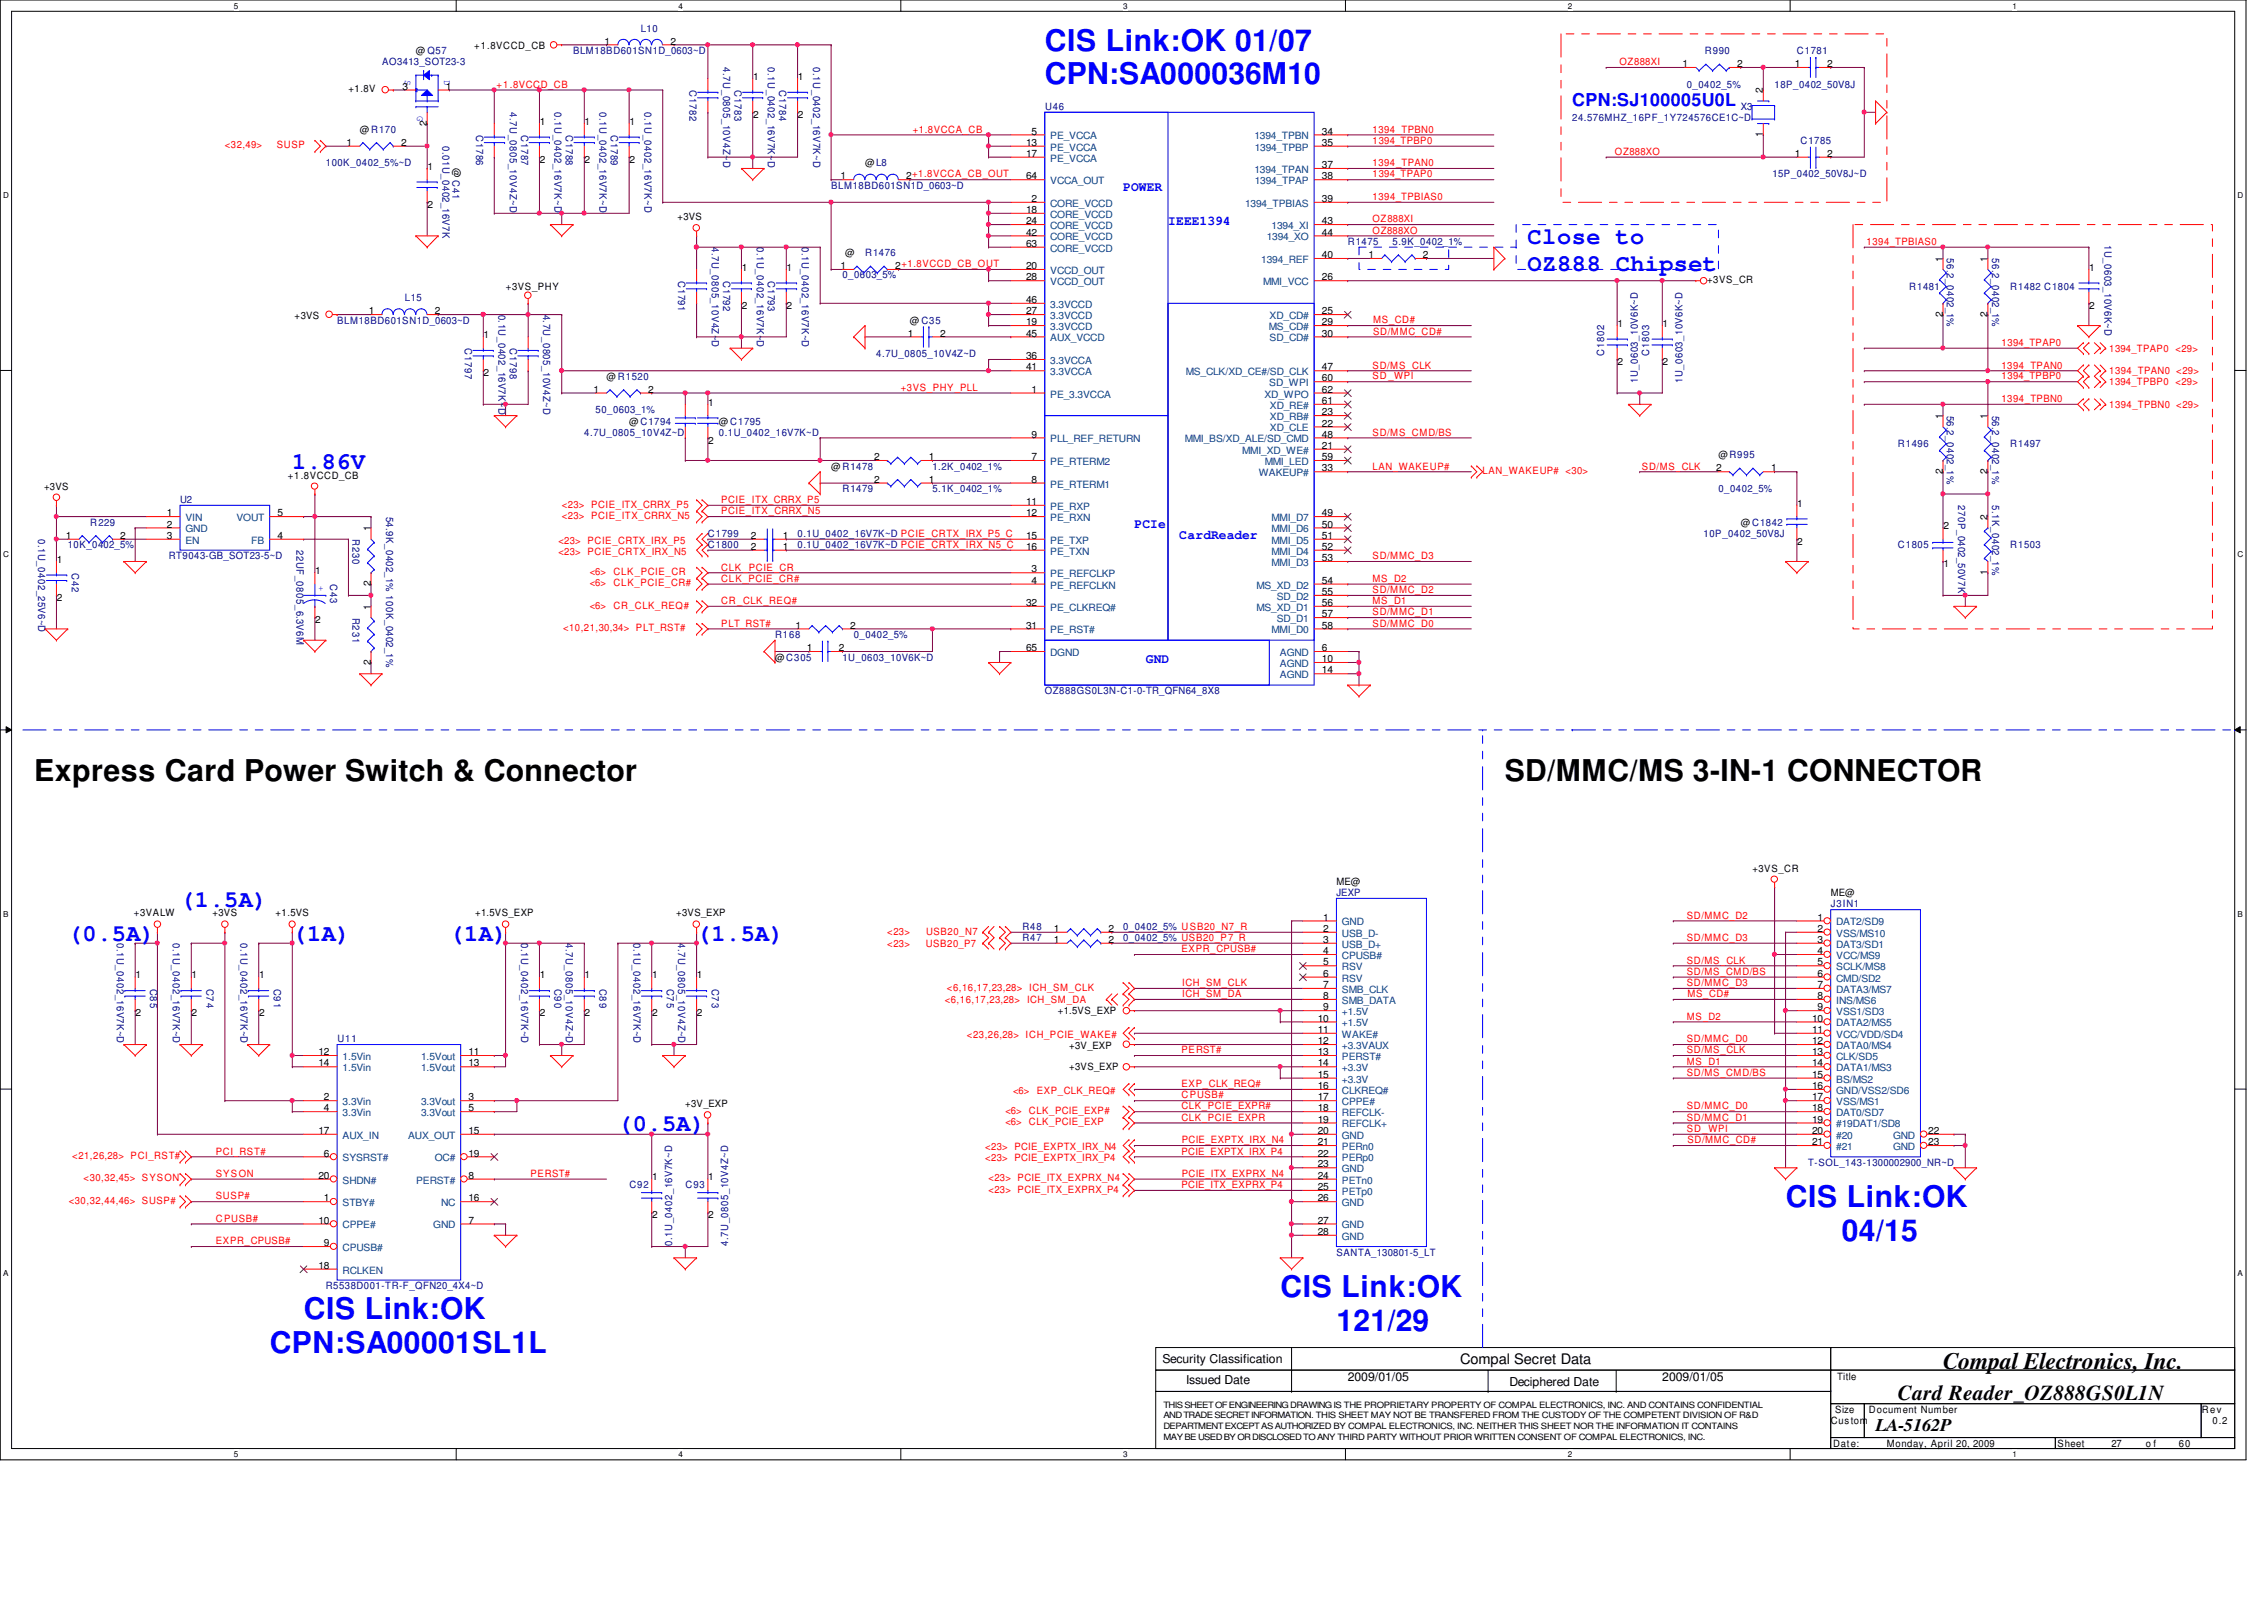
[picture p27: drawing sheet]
<svg xmlns="http://www.w3.org/2000/svg" width="297mm" height="210mm" viewBox="0 0 297 210" stroke-linecap="round" stroke-linejoin="round" font-family="sans-serif">
<defs><g id="words">
<g font-size="3.9" fill="#00f">
<text x="137.1" y="11">CPN:SA000036M10</text>
<text x="137.1" y="6.6">CIS Link:OK 01/07</text>
<text x="234.3" y="158.4">CIS Link:OK</text>
<text x="241.6" y="162.8">04/15</text>
<text x="39.9" y="173.1">CIS Link:OK</text>
<text x="168" y="170.2">CIS Link:OK</text>
<text x="35.4" y="177.5">CPN:SA00001SL1L</text>
<text x="175.3" y="174.6">121/29</text>
</g>
<g font-size="3.9">
<text x="4.5" y="102.4">Express Card Power Switch &amp; Connector</text>
<text x="197.4" y="102.4">SD/MMC/MS 3-IN-1 CONNECTOR</text>
</g>
<g font-size="3.1" fill="#00f">
<text x="200.4" y="32">Close to</text>
<text x="200.4" y="35.6">OZ888 Chipset</text>
<text x="38.4" y="61.5">1.86V</text>
<text x="23.6" y="119">(1.5A)</text>
<text x="8.9" y="123.4">(0.5A)</text>
<text x="38.4" y="123.4">(1A)</text>
<text x="59" y="123.4">(1A)</text>
<text x="91.4" y="123.4">(1.5A)</text>
<text x="81.1" y="148.4">(0.5A)</text>
</g>
<text font-size="3.1" x="254.9" y="179.6">Compal Electronics, Inc.</text>
<text font-size="2.8" x="249" y="183.7">Card Reader_OZ888GS0L1N</text>
<text font-size="2.3" fill="#00f" x="206.3" y="14">CPN:SJ100005U0L</text>
<text font-size="2.3" x="246.1" y="187.7">LA-5162P</text>
<text font-size="1.9" x="191.6" y="178.9">Compal Secret Data</text>
<g font-size="1.7" fill="#00f">
<text x="147.4" y="25.1">POWER</text>
<text x="153.2" y="29.5">IEEE1394</text>
<text x="148.8" y="69.3">PCIe</text>
<text x="154.7" y="70.7">CardReader</text>
<text x="150.3" y="87">GND</text>
</g>
<g font-size="1.6">
<text x="152.5" y="178.8">Security Classification</text>
<text x="155.6" y="181.6">Issued Date</text>
<text x="176.8" y="181.2">2009/01/05</text>
<text x="198" y="181.8">Deciphered Date</text>
<text x="218.1" y="181.2">2009/01/05</text>
</g>
<g font-size="1.3">
<text x="79.3" y="5.8">1</text>
<text x="88" y="5.8">2</text>
<text x="52.8" y="11.8">3</text>
<text x="54.6" y="7.1">@ Q57</text>
<text x="58.5" y="11.8">1</text>
<text x="62.2" y="6.5">+1.8VCCD_CB</text>
<text x="98.8" y="10.5">1</text>
<text x="104.7" y="10.5">1</text>
<text x="220.8" y="8.8">1</text>
<text x="227.9" y="8.8">2</text>
<text x="235.5" y="8.8">1</text>
<text x="239.7" y="8.8">2</text>
<text x="45.7" y="12.1">+1.8V</text>
<text x="47.2" y="17.4">@R170</text>
<text x="56" y="16.5" transform="rotate(-90 56 16.5)">2</text>
<text x="70.8" y="16.4">1</text>
<text x="76.7" y="16.4">1</text>
<text x="82.6" y="16.4">1</text>
<text x="98.8" y="15.5">2</text>
<text x="104.7" y="15.5">2</text>
<text x="135.3" y="17.7">5</text>
<text x="173.4" y="17.7">34</text>
<text x="231.3" y="18" transform="rotate(-90 231.3 18)">1</text>
<text x="231.3" y="12.2" transform="rotate(-90 231.3 12.2)">2</text>
<text x="45.5" y="19.1">1</text>
<text x="52.6" y="19.1">2</text>
<text x="56.1" y="22.3">1</text>
<text x="59.5" y="22.1" transform="rotate(90 59.5 22.1)">@ C41</text>
<text x="70.8" y="21.4">2</text>
<text x="76.7" y="21.4">2</text>
<text x="82.6" y="21.4">2</text>
<text x="110.3" y="23.5">1</text>
<text x="113.5" y="21.8">@L8</text>
<text x="118.9" y="23.5">2+1.8VCCA_CB_OUT</text>
<text x="134.6" y="23.5">64</text>
<text x="134.6" y="20.6">17</text>
<text x="134.6" y="19.1">13</text>
<text x="173.4" y="19.1">35</text>
<text x="173.4" y="22.1">37</text>
<text x="173.4" y="23.5">38</text>
<text x="235.5" y="20.6">1</text>
<text x="239.7" y="20.6">2</text>
<text x="56.1" y="27.3">2</text>
<text x="88.9" y="28.9">+3VS</text>
<text x="134.6" y="27.9">18</text>
<text x="134.6" y="29.4">24</text>
<text x="135.3" y="26.5">2</text>
<text x="173.4" y="26.5">39</text>
<text x="173.4" y="29.4">43</text>
<text x="97.3" y="35.5">1</text>
<text x="103.2" y="35.5">1</text>
<text x="110.3" y="35.3">1</text>
<text x="110.9" y="33.6">@</text>
<text x="117.4" y="35.3">2+1.8VCCD_CB_OUT</text>
<text x="134.6" y="30.9">42</text>
<text x="134.6" y="32.4">63</text>
<text x="134.6" y="35.3">20</text>
<text x="173.4" y="30.9">44</text>
<text x="173.4" y="33.9">40</text>
<text x="179.5" y="33.9">1</text>
<text x="186.7" y="33.9">2</text>
<text x="254.9" y="34.3" transform="rotate(-90 254.9 34.3)">1</text>
<text x="260.8" y="34.3" transform="rotate(-90 260.8 34.3)">1</text>
<text x="274.1" y="35.5">1</text>
<text x="38.6" y="41.9">+3VS</text>
<text x="48.4" y="41.2">1</text>
<text x="57.1" y="41.2">2</text>
<text x="66.4" y="38">+3VS_PHY</text>
<text x="97.3" y="40.5">2</text>
<text x="103.2" y="40.5">2</text>
<text x="134.6" y="36.8">28</text>
<text x="134.6" y="39.8">46</text>
<text x="134.6" y="41.2">27</text>
<text x="173.4" y="36.8">26</text>
<text x="173.4" y="41.2">25</text>
<text x="224" y="37.1">+3VS_CR</text>
<text x="254.9" y="41.6" transform="rotate(-90 254.9 41.6)">2</text>
<text x="260.8" y="41.6" transform="rotate(-90 260.8 41.6)">2</text>
<text x="274.1" y="40.5">2</text>
<text x="63.5" y="44.4">1</text>
<text x="119.1" y="44.2">1</text>
<text x="119.4" y="42.5">@ C35</text>
<text x="123.4" y="44.2">2</text>
<text x="134.6" y="42.7">19</text>
<text x="134.6" y="47.1">36</text>
<text x="134.6" y="44.2">45</text>
<text x="173.4" y="42.7">29</text>
<text x="173.4" y="44.2">30</text>
<text x="212.2" y="42.9">1</text>
<text x="212.2" y="47.9">2</text>
<text x="218.1" y="42.9">1</text>
<text x="218.1" y="47.9">2</text>
<text x="63.5" y="49.4">2</text>
<text x="77.8" y="51.5">1</text>
<text x="79.6" y="49.8">@R1520</text>
<text x="85" y="51.5">2</text>
<text x="92.9" y="53.2">1</text>
<text x="134.6" y="48.6">41</text>
<text x="135.3" y="51.5">1</text>
<text x="173.4" y="48.6">47</text>
<text x="173.4" y="50">60</text>
<text x="173.4" y="51.5">62</text>
<text x="173.4" y="53">61</text>
<text x="82.5" y="55.7">@C1794</text>
<text x="92.9" y="58.2">2</text>
<text x="94.3" y="55.7">@C1795</text>
<text x="135.3" y="57.4">9</text>
<text x="173.4" y="54.5">23</text>
<text x="173.4" y="56">22</text>
<text x="173.4" y="57.4">48</text>
<text x="173.4" y="58.9">21</text>
<text x="254.9" y="55" transform="rotate(-90 254.9 55)">1</text>
<text x="260.8" y="55" transform="rotate(-90 260.8 55)">1</text>
<text x="5.8" y="64.3">+3VS</text>
<text x="37.8" y="62.8">+1.8VCCD_CB</text>
<text x="109" y="61.6">@R1478</text>
<text x="114.7" y="63.3">2</text>
<text x="114.7" y="60.4">2</text>
<text x="121.9" y="63.3">1</text>
<text x="121.9" y="60.4">1</text>
<text x="135.3" y="60.4">7</text>
<text x="135.3" y="63.3">8</text>
<text x="173.4" y="60.4">59</text>
<text x="173.4" y="61.8">33</text>
<text x="225.2" y="61.8">2</text>
<text x="225.5" y="60.1">@R995</text>
<text x="232.4" y="61.8">1</text>
<text x="254.9" y="62.2" transform="rotate(-90 254.9 62.2)">2</text>
<text x="260.8" y="62.2" transform="rotate(-90 260.8 62.2)">2</text>
<text x="8.6" y="70.7">1</text>
<text x="15.8" y="70.7">2</text>
<text x="21.9" y="67.7">1</text>
<text x="21.9" y="69.2">2</text>
<text x="21.9" y="70.7">3</text>
<text x="36.4" y="67.7">5</text>
<text x="36.4" y="70.7">4</text>
<text x="48.6" y="69.7" transform="rotate(-90 48.6 69.7)">1</text>
<text x="98.5" y="70.7">2</text>
<text x="102.7" y="70.7">1</text>
<text x="134.6" y="66.3">11</text>
<text x="134.6" y="67.7">12</text>
<text x="134.6" y="70.7">15</text>
<text x="173.4" y="67.7">49</text>
<text x="173.4" y="69.2">50</text>
<text x="173.4" y="70.7">51</text>
<text x="228.4" y="69">@C1842</text>
<text x="235.8" y="66.5">1</text>
<text x="235.8" y="71.5">2</text>
<text x="255" y="69.4">2</text>
<text x="260.8" y="68.2" transform="rotate(-90 260.8 68.2)">2</text>
<text x="7.4" y="73.8">1</text>
<text x="41.4" y="75.3">1</text>
<text x="48.6" y="76.9" transform="rotate(-90 48.6 76.9)">2</text>
<text x="98.5" y="72.1">2</text>
<text x="102.7" y="72.1">1</text>
<text x="134.6" y="72.1">16</text>
<text x="135.3" y="75.1">3</text>
<text x="135.3" y="76.6">4</text>
<text x="173.4" y="72.1">52</text>
<text x="173.4" y="73.6">53</text>
<text x="173.4" y="76.6">54</text>
<text x="255" y="74.4">1</text>
<text x="260.8" y="75.4" transform="rotate(-90 260.8 75.4)">1</text>
<text x="7.4" y="78.8">2</text>
<text x="41.4" y="81.7">2</text>
<text x="48.6" y="80" transform="rotate(-90 48.6 80)">1</text>
<text x="104.4" y="82.5">1</text>
<text x="111.5" y="82.5">2</text>
<text x="134.6" y="79.5">32</text>
<text x="134.6" y="82.5">31</text>
<text x="173.4" y="78.1">55</text>
<text x="173.4" y="79.5">56</text>
<text x="173.4" y="81">57</text>
<text x="173.4" y="82.5">58</text>
<text x="48.6" y="87.2" transform="rotate(-90 48.6 87.2)">2</text>
<text x="101.7" y="86.7">@C305</text>
<text x="105.9" y="85.4">1</text>
<text x="110.1" y="85.4">2</text>
<text x="134.6" y="85.4">65</text>
<text x="173.4" y="85.4">6</text>
<text x="173.4" y="86.9">10</text>
<text x="173.4" y="88.3">14</text>
<text x="175.3" y="116.1">ME@</text>
<text x="229.9" y="114.3">+3VS_CR</text>
<text x="240.2" y="117.6">ME@</text>
<text x="17.6" y="120.2">+3VALW</text>
<text x="27.9" y="120.2">+3VS</text>
<text x="36.1" y="120.2">+1.5VS</text>
<text x="62.4" y="120.2">+1.5VS_EXP</text>
<text x="88.7" y="120.2">+3VS_EXP</text>
<text x="138.3" y="122.3">1</text>
<text x="138.3" y="123.7">1</text>
<text x="145.5" y="122.3">2</text>
<text x="145.5" y="123.7">2</text>
<text x="173.6" y="120.8">1</text>
<text x="173.6" y="122.3">2</text>
<text x="173.6" y="123.7">3</text>
<text x="173.6" y="125.2">4</text>
<text x="238.5" y="120.8">1</text>
<text x="238.5" y="122.3">2</text>
<text x="238.5" y="123.7">3</text>
<text x="238.5" y="125.2">4</text>
<text x="17.8" y="128.4">1</text>
<text x="25.1" y="128.4">1</text>
<text x="34" y="128.4">1</text>
<text x="70.8" y="128.4">1</text>
<text x="76.7" y="128.4">1</text>
<text x="85.6" y="128.4">1</text>
<text x="91.4" y="128.4">1</text>
<text x="173.6" y="126.7">5</text>
<text x="173.6" y="128.1">6</text>
<text x="173.6" y="129.6">7</text>
<text x="173.6" y="131.1">8</text>
<text x="238.5" y="126.7">5</text>
<text x="238.5" y="128.1">6</text>
<text x="238.5" y="129.6">7</text>
<text x="238.5" y="131.1">8</text>
<text x="17.8" y="133.3">2</text>
<text x="25.1" y="133.3">2</text>
<text x="34" y="133.3">2</text>
<text x="70.8" y="133.3">2</text>
<text x="76.7" y="133.3">2</text>
<text x="85.6" y="133.3">2</text>
<text x="91.4" y="133.3">2</text>
<text x="138.8" y="133.1">+1.5VS_EXP</text>
<text x="140.3" y="137.6">+3V_EXP</text>
<text x="172.9" y="134">10</text>
<text x="172.9" y="135.5">11</text>
<text x="172.9" y="137">12</text>
<text x="173.6" y="132.5">9</text>
<text x="237.7" y="135.5">11</text>
<text x="237.7" y="134">10</text>
<text x="237.7" y="137">12</text>
<text x="238.5" y="132.5">9</text>
<text x="41.8" y="138.4">12</text>
<text x="41.8" y="139.9">14</text>
<text x="61.5" y="138.4">11</text>
<text x="61.5" y="139.9">13</text>
<text x="140.3" y="140.4">+3VS_EXP</text>
<text x="172.9" y="138.4">13</text>
<text x="172.9" y="139.9">14</text>
<text x="172.9" y="141.4">15</text>
<text x="172.9" y="142.9">16</text>
<text x="237.7" y="138.4">13</text>
<text x="237.7" y="141.4">15</text>
<text x="237.7" y="142.9">16</text>
<text x="237.7" y="139.9">14</text>
<text x="41.8" y="148.8">17</text>
<text x="42.5" y="144.4">2</text>
<text x="42.5" y="145.8">4</text>
<text x="61.5" y="144.4">3</text>
<text x="61.5" y="145.8">5</text>
<text x="61.5" y="148.8">15</text>
<text x="89.9" y="145.3">+3V_EXP</text>
<text x="172.9" y="144.4">17</text>
<text x="172.9" y="145.8">18</text>
<text x="172.9" y="147.3">19</text>
<text x="172.9" y="148.8">20</text>
<text x="237.7" y="148.8">20</text>
<text x="237.7" y="145.8">18</text>
<text x="237.7" y="144.4">17</text>
<text x="237.7" y="147.3">19</text>
<text x="253" y="148.8">22</text>
<text x="41.8" y="154.6">20</text>
<text x="42.5" y="151.7">6</text>
<text x="61.5" y="154.6">8</text>
<text x="61.5" y="151.7">19</text>
<text x="85.6" y="154.9">1</text>
<text x="92.9" y="154.9">1</text>
<text x="172.9" y="150.2">21</text>
<text x="172.9" y="151.7">22</text>
<text x="172.9" y="153.2">23</text>
<text x="172.9" y="154.6">24</text>
<text x="237.7" y="150.2">21</text>
<text x="253" y="150.2">23</text>
<text x="41.8" y="160.5">10</text>
<text x="42.5" y="157.6">1</text>
<text x="61.5" y="157.6">16</text>
<text x="61.5" y="160.5">7</text>
<text x="85.6" y="159.9">2</text>
<text x="92.9" y="159.9">2</text>
<text x="172.9" y="156.1">25</text>
<text x="172.9" y="157.6">26</text>
<text x="172.9" y="160.5">27</text>
<text x="41.8" y="166.5">18</text>
<text x="42.5" y="163.5">9</text>
<text x="172.9" y="162">28</text>
<text x="240.8" y="185.3">Size</text>
<text x="241" y="181.1">Title</text>
<text x="245.2" y="185.3">Document Number</text>
<text x="288.9" y="185.3">Rev</text>
<text x="240.2" y="186.8">Custom</text>
<text x="240.5" y="189.8">Date:</text>
<text x="247.6" y="189.8">Monday, April 20, 2009</text>
<text x="270" y="189.8">Sheet</text>
<text x="277" y="189.8">27</text>
<text x="281.6" y="189.8">o f</text>
<text x="285.9" y="189.8">60</text>
<text x="290.3" y="186.8">0.2</text>
</g>
<g font-size="1.3" fill="#000080">
<text x="84.1" y="4.1">L10</text>
<text x="50.1" y="8.6">AO3413_SOT23-3</text>
<text x="75.2" y="7.1">BLM18BD601SN1D_0603~D</text>
<text x="90.5" y="11.8" transform="rotate(90 90.5 11.8)">C1782</text>
<text x="94.9" y="8.8" transform="rotate(90 94.9 8.8)">4.7U_0805_10V4Z~D</text>
<text x="96.3" y="11.8" transform="rotate(90 96.3 11.8)">C1783</text>
<text x="100.7" y="8.8" transform="rotate(90 100.7 8.8)">0.1U_0402_16V7K~D</text>
<text x="102.2" y="11.8" transform="rotate(90 102.2 11.8)">C1784</text>
<text x="106.7" y="8.8" transform="rotate(90 106.7 8.8)">0.1U_0402_16V7K~D</text>
<text x="221.3" y="11.5">0_0402_5%</text>
<text x="223.7" y="7.1">R990</text>
<text x="232.8" y="11.5">18P_0402_50V8J</text>
<text x="235.8" y="7.1">C1781</text>
<text x="62.5" y="17.7" transform="rotate(90 62.5 17.7)">C1786</text>
<text x="66.9" y="14.7" transform="rotate(90 66.9 14.7)">4.7U_0805_10V4Z~D</text>
<text x="68.4" y="17.7" transform="rotate(90 68.4 17.7)">C1787</text>
<text x="72.8" y="14.7" transform="rotate(90 72.8 14.7)">0.1U_0402_16V7K~D</text>
<text x="74.2" y="17.7" transform="rotate(90 74.2 17.7)">C1788</text>
<text x="78.7" y="14.7" transform="rotate(90 78.7 14.7)">0.1U_0402_16V7K~D</text>
<text x="80.1" y="17.7" transform="rotate(90 80.1 17.7)">C1789</text>
<text x="84.6" y="14.7" transform="rotate(90 84.6 14.7)">0.1U_0402_16V7K~D</text>
<text x="137.1" y="14.4">U46</text>
<text x="206.3" y="15.9">24.576MHZ_16PF_1Y724576CE1C~D</text>
<text x="228.4" y="14.4">X3</text>
<text x="42.8" y="21.8">100K_0402_5%~D</text>
<text x="58" y="19.2" transform="rotate(90 58 19.2)">0.01U_0402_16V7K</text>
<text x="232.5" y="23.3">15P_0402_50V8J~D</text>
<text x="236.2" y="18.9">C1785</text>
<text x="109" y="24.8">BLM18BD601SN1D_0603~D</text>
<text x="93.4" y="32.4" transform="rotate(90 93.4 32.4)">4.7U_0805_10V4Z~D</text>
<text x="99.3" y="32.4" transform="rotate(90 99.3 32.4)">0.1U_0402_16V7K~D</text>
<text x="105.2" y="32.4" transform="rotate(90 105.2 32.4)">0.1U_0402_16V7K~D</text>
<text x="113.5" y="33.6">R1476</text>
<text x="176.8" y="32.1">R1475</text>
<text x="182.7" y="32.1">5.9K_0402_1%</text>
<text x="255.4" y="33.9" transform="rotate(90 255.4 33.9)">56.2_0402_1%</text>
<text x="261.4" y="33.9" transform="rotate(90 261.4 33.9)">56.2_0402_1%</text>
<text x="276.1" y="32.1" transform="rotate(90 276.1 32.1)">1U_0603_10V6K~D</text>
<text x="53.1" y="39.5">L15</text>
<text x="65.4" y="41.3" transform="rotate(90 65.4 41.3)">0.1U_0402_16V7K~D</text>
<text x="71.3" y="41.3" transform="rotate(90 71.3 41.3)">4.7U_0805_10V4Z~D</text>
<text x="89" y="36.8" transform="rotate(90 89 36.8)">C1791</text>
<text x="94.9" y="36.8" transform="rotate(90 94.9 36.8)">C1792</text>
<text x="100.7" y="36.8" transform="rotate(90 100.7 36.8)">C1793</text>
<text x="110.5" y="36.5">0_0603_5%</text>
<text x="250.5" y="38">R1481</text>
<text x="263.7" y="38">R1482 C1804</text>
<text x="44.2" y="42.5">BLM18BD601SN1D_0603~D</text>
<text x="61" y="45.7" transform="rotate(90 61 45.7)">C1797</text>
<text x="66.9" y="45.7" transform="rotate(90 66.9 45.7)">C1798</text>
<text x="115" y="46.9">4.7U_0805_10V4Z~D</text>
<text x="210.5" y="46.7" transform="rotate(-90 210.5 46.7)">C1802</text>
<text x="216.4" y="46.7" transform="rotate(-90 216.4 46.7)">C1803</text>
<text x="214.9" y="50.2" transform="rotate(-90 214.9 50.2)">1U_0603_10V6K~D</text>
<text x="220.8" y="50.2" transform="rotate(-90 220.8 50.2)">1U_0603_10V6K~D</text>
<text x="76.7" y="57.2">4.7U_0805_10V4Z~D</text>
<text x="78.1" y="54.2">50_0603_1%</text>
<text x="94.3" y="57.2">0.1U_0402_16V7K~D</text>
<text x="249" y="58.6">R1496</text>
<text x="255.4" y="54.5" transform="rotate(90 255.4 54.5)">56.2_0402_1%</text>
<text x="261.4" y="54.5" transform="rotate(90 261.4 54.5)">56.2_0402_1%</text>
<text x="263.7" y="58.6">R1497</text>
<text x="23.6" y="66">U2</text>
<text x="110.5" y="64.6">R1479</text>
<text x="122.3" y="64.6">5.1K_0402_1%</text>
<text x="122.3" y="61.6">1.2K_0402_1%</text>
<text x="225.5" y="64.6">0_0402_5%</text>
<text x="5" y="70.7" transform="rotate(90 5 70.7)">0.1U_0402_25V6~D</text>
<text x="8.9" y="71.9">10K_0402_5%</text>
<text x="11.8" y="69">R229</text>
<text x="46.3" y="70.7" transform="rotate(90 46.3 70.7)">R230</text>
<text x="50.7" y="67.8" transform="rotate(90 50.7 67.8)">54.9K_0402_1% 100K_0402_1%</text>
<text x="92.9" y="71.9">C1800</text>
<text x="92.9" y="70.4">C1799</text>
<text x="104.6" y="71.9">0.1U_0402_16V7K~D PCIE_CRTX_IRX_N5_C</text>
<text x="104.6" y="70.4">0.1U_0402_16V7K~D PCIE_CRTX_IRX_P5_C</text>
<text x="223.5" y="70.4">10P_0402_50V8J</text>
<text x="249" y="71.9">C1805</text>
<text x="256.9" y="66.3" transform="rotate(90 256.9 66.3)">270P_0402_50V7K</text>
<text x="261.4" y="66.3" transform="rotate(90 261.4 66.3)">5.1K_0402_1%</text>
<text x="263.7" y="71.9">R1503</text>
<text x="9.4" y="75.2" transform="rotate(90 9.4 75.2)">C42</text>
<text x="22.1" y="73.4">RT9043-GB_SOT23-5~D</text>
<text x="38.9" y="72.2" transform="rotate(90 38.9 72.2)">22UF_0805_6.3V6M</text>
<text x="43.3" y="76.7" transform="rotate(90 43.3 76.7)">C43</text>
<text x="46.3" y="81" transform="rotate(90 46.3 81)">R231</text>
<text x="101.7" y="83.7">R168</text>
<text x="112" y="83.7">0_0402_5%</text>
<text x="110.5" y="86.7">1U_0603_10V6K~D</text>
<text x="137.1" y="91.1">OZ888GS0L3N-C1-0-TR_QFN64_8X8</text>
<text x="175.3" y="117.6">JEXP</text>
<text x="240.2" y="119">J3IN1</text>
<text x="15.3" y="123.7" transform="rotate(90 15.3 123.7)">0.1U_0402_16V7K~D</text>
<text x="22.7" y="123.7" transform="rotate(90 22.7 123.7)">0.1U_0402_16V7K~D</text>
<text x="31.5" y="123.7" transform="rotate(90 31.5 123.7)">0.1U_0402_16V7K~D</text>
<text x="68.4" y="123.7" transform="rotate(90 68.4 123.7)">0.1U_0402_16V7K~D</text>
<text x="74.2" y="123.7" transform="rotate(90 74.2 123.7)">4.7U_0805_10V4Z~D</text>
<text x="83.1" y="123.7" transform="rotate(90 83.1 123.7)">0.1U_0402_16V7K~D</text>
<text x="89" y="123.7" transform="rotate(90 89 123.7)">4.7U_0805_10V4Z~D</text>
<text x="134.2" y="122">R48</text>
<text x="134.2" y="123.5">R47</text>
<text x="147.4" y="122">0_0402_5% USB20_N7_R</text>
<text x="147.4" y="123.5">0_0402_5% USB20_P7_R</text>
<text x="19.7" y="129.7" transform="rotate(90 19.7 129.7)">C85</text>
<text x="27.1" y="129.7" transform="rotate(90 27.1 129.7)">C74</text>
<text x="35.9" y="129.7" transform="rotate(90 35.9 129.7)">C91</text>
<text x="72.8" y="129.7" transform="rotate(90 72.8 129.7)">C90</text>
<text x="78.7" y="129.7" transform="rotate(90 78.7 129.7)">C89</text>
<text x="87.5" y="129.7" transform="rotate(90 87.5 129.7)">C75</text>
<text x="93.4" y="129.7" transform="rotate(90 93.4 129.7)">C73</text>
<text x="44.3" y="136.7">U11</text>
<text x="82.6" y="155.9">C92</text>
<text x="90" y="155.9">C93</text>
<text x="237.2" y="153">T-SOL_143-1300002900_NR~D</text>
<text x="88.2" y="163.4" transform="rotate(-90 88.2 163.4)">0.1U_0402_16V7K~D</text>
<text x="95.5" y="163.4" transform="rotate(-90 95.5 163.4)">4.7U_0805_10V4Z~D</text>
<text x="175.3" y="164.7">SANTA_130801-5_LT</text>
<text x="42.8" y="169.1">R5538D001-TR-F_QFN20_4X4~D</text>
</g>
<g font-size="1.3" fill="#00f">
<text x="53.1" y="10.5" transform="rotate(90 53.1 10.5)">S</text>
<text x="58.3" y="10.5" transform="rotate(90 58.3 10.5)">D</text>
<text x="54.7" y="15.2" transform="rotate(90 54.7 15.2)">G</text>
<text x="41.7" y="77.5">+</text>
</g>
<g font-size="1.3" fill="#f00">
<text x="65.1" y="11.5">+1.8VCCD_CB</text>
<text x="212.5" y="8.6">OZ888XI</text>
<text x="119.8" y="17.4">+1.8VCCA_CB</text>
<text x="180.1" y="17.4">1394_TPBN0</text>
<text x="29.5" y="19.5">&lt;32,49&gt;</text>
<text x="36.3" y="19.5">SUSP</text>
<text x="180.1" y="23.3">1394_TPAP0</text>
<text x="180.1" y="18.9">1394_TPBP0</text>
<text x="180.1" y="21.8">1394_TPAN0</text>
<text x="211.9" y="20.3">OZ888XO</text>
<text x="180.1" y="29.2">OZ888XI</text>
<text x="180.1" y="26.2">1394_TPBIAS0</text>
<text x="180.1" y="30.6">OZ888XO</text>
<text x="244.9" y="32.1">1394_TPBIAS0</text>
<text x="180.2" y="43.9">SD/MMC_CD#</text>
<text x="180.2" y="42.4">MS_CD#</text>
<text x="262.6" y="45.4">1394_TPAP0</text>
<text x="276.7" y="46.1">1394_TPAP0 &lt;29&gt;</text>
<text x="118.2" y="51.3">+3VS_PHY_PLL</text>
<text x="180.1" y="48.3">SD/MS_CLK</text>
<text x="180.1" y="49.8">SD_WPI</text>
<text x="262.6" y="52.7">1394_TPBN0</text>
<text x="262.6" y="49.8">1394_TPBP0</text>
<text x="262.6" y="48.3">1394_TPAN0</text>
<text x="276.7" y="49.1">1394_TPAN0 &lt;29&gt;</text>
<text x="276.7" y="50.5">1394_TPBP0 &lt;29&gt;</text>
<text x="276.7" y="53.5">1394_TPBN0 &lt;29&gt;</text>
<text x="180.1" y="57.1">SD/MS_CMD/BS</text>
<text x="94.6" y="66">PCIE_ITX_CRRX_P5</text>
<text x="180.1" y="61.6">LAN_WAKEUP#</text>
<text x="194.5" y="62.2">LAN_WAKEUP# &lt;30&gt;</text>
<text x="215.4" y="61.6">SD/MS_CLK</text>
<text x="73.3" y="71.3">&lt;23&gt; PCIE_CRTX_IRX_P5</text>
<text x="73.7" y="66.6">&lt;23&gt; PCIE_ITX_CRRX_P5</text>
<text x="73.7" y="68.1">&lt;23&gt; PCIE_ITX_CRRX_N5</text>
<text x="94.6" y="67.5">PCIE_ITX_CRRX_N5</text>
<text x="73.3" y="72.8">&lt;23&gt; PCIE_CRTX_IRX_N5</text>
<text x="77.4" y="75.4">&lt;6&gt;</text>
<text x="77.4" y="76.9">&lt;6&gt;</text>
<text x="80.5" y="75.4">CLK_PCIE_CR</text>
<text x="80.5" y="76.9">CLK_PCIE_CR#</text>
<text x="94.6" y="74.8">CLK _PCIE_CR</text>
<text x="94.6" y="76.3">CLK_PCIE_CR#</text>
<text x="180.1" y="77.8">SD/MMC_D2</text>
<text x="180.1" y="76.3">MS_D2</text>
<text x="180.1" y="73.4">SD/MMC_D3</text>
<text x="73.9" y="82.8">&lt;10,21,30,34&gt; PLT_RST#</text>
<text x="77.4" y="79.9">&lt;6&gt;</text>
<text x="80.5" y="79.9">CR_CLK_REQ#</text>
<text x="94.6" y="79.2">CR_CLK_REQ#</text>
<text x="94.6" y="82.2">PLT_RST#</text>
<text x="180.1" y="82.2">SD/MMC_D0</text>
<text x="180.1" y="80.7">SD/MMC_D1</text>
<text x="180.1" y="79.2">MS_D1</text>
<text x="116.4" y="124.2">&lt;23&gt;</text>
<text x="116.4" y="122.7">&lt;23&gt;</text>
<text x="121.5" y="124.2">USB20_P7</text>
<text x="121.5" y="122.7">USB20_N7</text>
<text x="155" y="124.9">EXPR_CPUSB#</text>
<text x="221.3" y="120.5">SD/MMC_D2</text>
<text x="221.3" y="123.4">SD/MMC_D3</text>
<text x="123.9" y="131.6">&lt;6,16,17,23,28&gt;</text>
<text x="124.2" y="130">&lt;6,16,17,23,28&gt;</text>
<text x="134.7" y="131.6">ICH_SM_DA</text>
<text x="135" y="130">ICH_SM_CLK</text>
<text x="155.1" y="129.4">ICH_SM_CLK</text>
<text x="155.1" y="130.8">ICH_SM_DA</text>
<text x="221.3" y="129.4">SD/MMC_D3</text>
<text x="221.3" y="126.4">SD/MS_CLK</text>
<text x="221.3" y="127.9">SD/MS_CMD/BS</text>
<text x="221.4" y="130.8">MS_CD#</text>
<text x="126.9" y="136.1">&lt;23,26,28&gt; ICH_PCIE_WAKE#</text>
<text x="221.3" y="136.7">SD/MMC_D0</text>
<text x="221.3" y="133.8">MS_D2</text>
<text x="132.9" y="143.5">&lt;6&gt;</text>
<text x="136" y="143.5">EXP_CLK_REQ#</text>
<text x="155" y="142.6">EXP_CLK_REQ#</text>
<text x="155" y="138.2">PERST#</text>
<text x="221.3" y="139.7">MS_D1</text>
<text x="221.3" y="138.2">SD/MS_CLK</text>
<text x="221.3" y="141.1">SD/MS_CMD/BS</text>
<text x="131.9" y="146.2">&lt;6&gt;</text>
<text x="131.9" y="147.6">&lt;6&gt;</text>
<text x="135" y="146.2">CLK_PCIE_EXP#</text>
<text x="135" y="147.6">CLK_PCIE_EXP</text>
<text x="155" y="144.1">CPUSB#</text>
<text x="155" y="145.5">CLK_PCIE_EXPR#</text>
<text x="155" y="147">CLK_PCIE_EXPR</text>
<text x="155.1" y="150">PCIE_EXPTX_IRX_N4</text>
<text x="221.3" y="145.5">SD/MMC_D0</text>
<text x="221.3" y="147">SD/MMC_D1</text>
<text x="221.3" y="148.5">SD_WPI</text>
<text x="221.4" y="150">SD/MMC_CD#</text>
<text x="9.5" y="152.1">&lt;21,26,28&gt; PCI_RST#</text>
<text x="11" y="155">&lt;30,32,45&gt; SYSON</text>
<text x="28.3" y="154.4">SYS ON</text>
<text x="28.3" y="151.5">PCI_RST#</text>
<text x="69.6" y="154.4">PERST#</text>
<text x="129.2" y="150.9">&lt;23&gt; PCIE_EXPTX_IRX_N4</text>
<text x="129.2" y="152.4">&lt;23&gt; PCIE_EXPTX_IRX_P4</text>
<text x="129.7" y="155">&lt;23&gt; PCIE_ITX_EXPRX_N4</text>
<text x="155" y="155.9">PCIE_ITX_EXPRX_P4</text>
<text x="155" y="151.5">PCIE_EXPTX_IRX_P4</text>
<text x="155.1" y="154.4">PCIE_ITX_EXPRX_N4</text>
<text x="9" y="157.9">&lt;30,32,44,46&gt; SUSP#</text>
<text x="28.3" y="160.3">CPUSB#</text>
<text x="28.3" y="157.4">SUSP#</text>
<text x="129.7" y="156.5">&lt;23&gt; PCIE_ITX_EXPRX_P4</text>
<text x="28.3" y="163.2">EXPR_CPUSB#</text>
</g>
<g font-size="1.3" fill="#004080">
<text x="137.8" y="18.3">PE_VCCA</text>
<text x="137.8" y="21.2">PE_VCCA</text>
<text x="137.8" y="19.8">PE_VCCA</text>
<text x="164.6" y="18.3">1394_TPBN</text>
<text x="164.6" y="22.7">1394_TPAN</text>
<text x="164.6" y="19.8">1394_TPBP</text>
<text x="137.8" y="24.2">VCCA_OUT</text>
<text x="137.8" y="27.1">CORE_VCCD</text>
<text x="137.8" y="28.6">CORE_VCCD</text>
<text x="163.4" y="27.1">1394_TPBIAS</text>
<text x="164.6" y="24.2">1394_TPAP</text>
<text x="137.8" y="30.1">CORE_VCCD</text>
<text x="137.8" y="31.5">CORE_VCCD</text>
<text x="137.8" y="33">CORE_VCCD</text>
<text x="137.8" y="35.9">VCCD_OUT</text>
<text x="165.5" y="34.5">1394_REF</text>
<text x="166.2" y="31.5">1394_XO</text>
<text x="166.8" y="30.1">1394_XI</text>
<text x="137.8" y="37.4">VCCD_OUT</text>
<text x="137.8" y="40.4">3.3VCCD</text>
<text x="137.8" y="41.9">3.3VCCD</text>
<text x="165.7" y="37.4">MMI_VCC</text>
<text x="166.6" y="41.9">XD_CD#</text>
<text x="137.8" y="43.3">3.3VCCD</text>
<text x="137.8" y="47.8">3.3VCCA</text>
<text x="137.8" y="44.8">AUX_VCCD</text>
<text x="166.5" y="43.3">MS_CD#</text>
<text x="166.6" y="44.8">SD_CD#</text>
<text x="137.8" y="49.2">3.3VCCA</text>
<text x="137.8" y="52.2">PE_3.3VCCA</text>
<text x="155.6" y="49.2">MS_CLK/XD_CE#/SD_CLK</text>
<text x="165.9" y="52.2">XD_WPO</text>
<text x="166.5" y="50.7">SD_WPI</text>
<text x="166.6" y="53.6">XD_RE#</text>
<text x="137.8" y="58">PLL_REF_RETURN</text>
<text x="155.4" y="58">MMI_BS/XD_ALE/SD_CMD</text>
<text x="163" y="59.5">MMI_XD_WE#</text>
<text x="166.6" y="55.1">XD_RB#</text>
<text x="166.6" y="56.6">XD_CLE</text>
<text x="137.8" y="61">PE_RTERM2</text>
<text x="137.8" y="64">PE_RTERM1</text>
<text x="165.1" y="62.5">WAKEUP#</text>
<text x="165.9" y="61">MMI_LED</text>
<text x="24.3" y="68.4">VIN</text>
<text x="24.3" y="69.8">GND</text>
<text x="24.3" y="71.3">EN</text>
<text x="31" y="68.4">VOUT</text>
<text x="33" y="71.3">FB</text>
<text x="137.8" y="66.9">PE_RXP</text>
<text x="137.8" y="68.4">PE_RXN</text>
<text x="137.8" y="71.3">PE_TXP</text>
<text x="166.8" y="68.4">MMI_D7</text>
<text x="166.8" y="69.8">MMI_D6</text>
<text x="166.8" y="71.3">MMI_D5</text>
<text x="137.8" y="72.8">PE_TXN</text>
<text x="137.8" y="75.7">PE_REFCLKP</text>
<text x="137.8" y="77.2">PE_REFCLKN</text>
<text x="164.8" y="77.2">MS_XD_D2</text>
<text x="166.8" y="72.8">MMI_D4</text>
<text x="166.8" y="74.3">MMI_D3</text>
<text x="137.8" y="80.1">PE_CLKREQ#</text>
<text x="137.8" y="83.1">PE_RST#</text>
<text x="164.8" y="80.1">MS_XD_D1</text>
<text x="166.8" y="83.1">MMI_D0</text>
<text x="167.5" y="78.7">SD_D2</text>
<text x="167.5" y="81.6">SD_D1</text>
<text x="137.8" y="86.1">DGND</text>
<text x="167.9" y="86.1">AGND</text>
<text x="167.9" y="87.5">AGND</text>
<text x="167.9" y="89">AGND</text>
<text x="176.1" y="121.4">GND</text>
<text x="176.1" y="122.9">USB_D-</text>
<text x="176.1" y="124.3">USB_D+</text>
<text x="176.1" y="125.8">CPUSB#</text>
<text x="240.9" y="121.4">DAT2/SD9</text>
<text x="240.9" y="122.9">VSS/MS10</text>
<text x="240.9" y="124.3">DAT3/SD1</text>
<text x="240.9" y="125.8">VCC/MS9</text>
<text x="176.1" y="127.3">RSV</text>
<text x="176.1" y="128.8">RSV</text>
<text x="176.1" y="130.3">SMB_CLK</text>
<text x="176.1" y="131.7">SMB_DATA</text>
<text x="240.9" y="127.3">SCLK/MS8</text>
<text x="240.9" y="128.8">CMD/SD2</text>
<text x="240.9" y="130.3">DATA3/MS7</text>
<text x="240.9" y="131.7">INS/MS6</text>
<text x="176.1" y="133.2">+1.5V</text>
<text x="176.1" y="134.7">+1.5V</text>
<text x="176.1" y="136.1">WAKE#</text>
<text x="176.1" y="137.6">+3.3VAUX</text>
<text x="240.9" y="136.1">VCC/VDD/SD4</text>
<text x="240.9" y="133.2">VSS1/SD3</text>
<text x="240.9" y="134.7">DATA2/MS5</text>
<text x="240.9" y="137.6">DATA0/MS4</text>
<text x="45" y="139.1">1.5Vin</text>
<text x="45" y="140.5">1.5Vin</text>
<text x="55.2" y="139.1">1.5Vout</text>
<text x="55.2" y="140.5">1.5Vout</text>
<text x="176.1" y="139.1">PERST#</text>
<text x="176.1" y="140.5">+3.3V</text>
<text x="176.1" y="142">+3.3V</text>
<text x="176.1" y="143.5">CLKREQ#</text>
<text x="240.9" y="139.1">CLK/SD5</text>
<text x="240.9" y="142">BS/MS2</text>
<text x="240.9" y="143.5">GND/VSS2/SD6</text>
<text x="240.9" y="140.5">DATA1/MS3</text>
<text x="45" y="145">3.3Vin</text>
<text x="45" y="146.4">3.3Vin</text>
<text x="45" y="149.4">AUX_IN</text>
<text x="53.5" y="149.4">AUX_OUT</text>
<text x="55.2" y="145">3.3Vout</text>
<text x="55.2" y="146.4">3.3Vout</text>
<text x="176.1" y="145">CPPE#</text>
<text x="176.1" y="146.4">REFCLK-</text>
<text x="176.1" y="147.9">REFCLK+</text>
<text x="176.1" y="149.4">GND</text>
<text x="240.9" y="149.4">#20</text>
<text x="240.9" y="146.4">DAT0/SD7</text>
<text x="240.9" y="145">VSS/MS1</text>
<text x="240.9" y="147.9">#19DAT1/SD8</text>
<text x="248.4" y="149.4">GND</text>
<text x="45" y="152.4">SYSRST#</text>
<text x="45" y="155.3">SHDN#</text>
<text x="54.6" y="155.3">PERST#</text>
<text x="57.1" y="152.4">OC#</text>
<text x="176.1" y="150.9">PERn0</text>
<text x="176.1" y="152.4">PERp0</text>
<text x="176.1" y="153.8">GND</text>
<text x="176.1" y="155.3">PETn0</text>
<text x="240.9" y="150.9">#21</text>
<text x="248.4" y="150.9">GND</text>
<text x="45" y="158.2">STBY#</text>
<text x="45" y="161.2">CPPE#</text>
<text x="56.9" y="161.2">GND</text>
<text x="57.9" y="158.2">NC</text>
<text x="176.1" y="156.8">PETp0</text>
<text x="176.1" y="158.2">GND</text>
<text x="176.1" y="161.2">GND</text>
<text x="45" y="167.1">RCLKEN</text>
<text x="45" y="164.1">CPUSB#</text>
<text x="176.1" y="162.6">GND</text>
</g>
<g font-size="1.1">
<text x="30.7" y="1.1">5</text>
<text x="89" y="1.1">4</text>
<text x="147.4" y="1.1">3</text>
<text x="205.7" y="1.1">2</text>
<text x="264" y="1.1">1</text>
<text x=".4" y="26">D</text>
<text x="293.6" y="26">D</text>
<text x=".4" y="73.1">C</text>
<text x="293.6" y="73.1">C</text>
<text x=".4" y="120.3">B</text>
<text x="293.6" y="120.3">B</text>
<text x=".4" y="167.4">A</text>
<text x="293.6" y="167.4">A</text>
<text x="152.7" y="184.7">THIS SHEET OF ENGINEERING DRAWING IS THE PROPRIETARY PROPERTY OF COMPAL ELECTRONICS, INC. AND CONTAINS CONFIDENTIAL</text>
<text x="30.7" y="191.2">5</text>
<text x="89" y="191.2">4</text>
<text x="147.4" y="191.2">3</text>
<text x="152.7" y="188.8">MAY BE USED BY OR DISCLOSED TO ANY THIRD PARTY WITHOUT PRIOR WRITTEN CONSENT OF COMPAL ELECTRONICS, INC.</text>
<text x="152.7" y="187.5">DEPARTMENT EXCEPT AS AUTHORIZED BY COMPAL ELECTRONICS, INC. NEITHER THIS SHEET NOR THE INFORMATION IT CONTAINS</text>
<text x="152.7" y="186.1">AND TRADE SECRET INFORMATION. THIS SHEET MAY NOT BE TRANSFERED FROM THE CUSTODY OF THE COMPETENT DIVISION OF R&amp;D</text>
<text x="205.7" y="191.2">2</text>
<text x="264" y="191.2">1</text>
</g>
</g></defs>
<path d="M0 0h294.7v191.5h-294.7zM1.5 1.5h291.7v188.5h-291.7z" fill="none" stroke="#000" stroke-width=".13"/>
<g fill="#fff">
<path d="M30.7 .2h.6v1.2h-.6z"/>
<path d="M30.7 190.2h.6v1.2h-.6z"/>
</g>
<path d="M59.9 0v1.5M59.9 190v1.5" fill="none" stroke="#000" stroke-width=".13"/>
<g fill="#fff">
<path d="M89 .2h.6v1.2h-.6z"/>
<path d="M89 190.2h.6v1.2h-.6z"/>
</g>
<path d="M118.2 0v1.5M118.2 190v1.5" fill="none" stroke="#000" stroke-width=".13"/>
<g fill="#fff">
<path d="M147.4 .2h.6v1.2h-.6z"/>
<path d="M147.4 190.2h.6v1.2h-.6z"/>
</g>
<path d="M176.5 0v1.5M176.5 190v1.5" fill="none" stroke="#000" stroke-width=".13"/>
<g fill="#fff">
<path d="M205.7 .2h.6v1.2h-.6z"/>
<path d="M205.7 190.2h.6v1.2h-.6z"/>
</g>
<path d="M234.9 0v1.5M234.9 190v1.5" fill="none" stroke="#000" stroke-width=".13"/>
<g fill="#fff">
<path d="M264 .2h.6v1.2h-.6z"/>
<path d="M264 190.2h.6v1.2h-.6z"/>
<path d="M.4 25h.8v1.2h-.8z"/>
<path d="M293.6 25h.7v1.2h-.7z"/>
<path d="M.4 72.1h.8v1.2h-.8z"/>
<path d="M293.6 72.1h.7v1.2h-.7z"/>
</g>
<path d="M0 48.6h1.5M293.2 48.6h1.5" fill="none" stroke="#000" stroke-width=".13"/>
<g fill="#fff">
<path d="M.4 119.3h.7v1.2h-.7z"/>
<path d="M293.6 119.3h.7v1.2h-.7z"/>
</g>
<path d="M0 95.8h1.5M.8 95.3l.7 .5-.7 .3zM293.2 95.8l.7-.5v.8zM293.2 95.8h1.5" fill="none" stroke="#000" stroke-width=".13"/>
<path d="M.8 95.3l.7 .5-.7 .3zM293.2 95.8l.7-.5v.8z" fill="#000"/>
<g fill="#fff">
<path d="M.4 166.4h.7v1.2h-.7z"/>
<path d="M293.6 166.4h.7v1.2h-.7z"/>
</g>
<g fill="none" stroke="#000" stroke-width=".13">
<path d="M0 142.9h1.5M293.2 142.9h1.5M151.6 176.8h88.6v2.9h-88.6zM151.6 179.7h88.6v2.8h-88.6zM169.5 179.7h.1M169.5 176.8v5.7M195.2 179.7v2.8M212 179.7v2.8M240.2 176.8h53v2.9h-53zM240.2 179.7h53v4.4h-53zM151.6 182.5h88.6v7.5h-88.6zM169.5 182.5h.1"/>
<path d="M195.2 182.5h.1M212 182.5h.1M240.2 184.1h4.4v4.5h-4.4zM240.2 188.6h29.5v1.4h-29.5zM244.6 184.1h44.2v4.5h-44.2zM269.7 188.6h23.5v1.4h-23.5zM288.8 184.1h4.4v4.5h-4.4z"/>
</g>
<g fill="none" stroke="#800040" stroke-width=".13">
<path d="M42.8 19.2h.1M42.8 19.2h2.9M51.6 11.8h.1M51.6 11.8h1.5M53.1 19.2h2.9M56 19.2h.1M56 16.2h.1M56 16.2v5.9M59 11.8h.1M59 11.8h27.9M64.9 11.8h.1M64.9 11.8v4.4"/>
<path d="M70.8 11.8h.1M70.8 11.8v4.4M73.7 5.9h5.9M76.7 11.8h.1M76.7 11.8v4.4M79.6 5.9h.1M82.5 11.8h.1M82.5 11.8v4.4M86.9 11.8h.1M86.9 11.8v14.7M88.4 5.9h.1M88.4 5.9h20.6"/>
<path d="M92.9 14.7h.1M92.9 5.9h.1M92.9 5.9v4.4M92.9 14.7v5.9M98.8 5.9h.1M98.8 14.7h.1M98.8 5.9v4.4M98.8 14.7v7.4M104.6 5.9h.1M104.6 14.7h.1M104.6 14.7v5.9h-11.7M104.6 5.9v4.4"/>
<path d="M109 17.7h.1M109 5.9h.1M109 17.7h23.6M109 5.9v17.7M129.7 19.2h.1M129.7 17.7h.1M129.7 17.7v2.9M129.7 19.2h2.9M176.8 19.2h.1M176.8 17.7h.1M176.8 19.2h19.2M176.8 17.7h19.2"/>
<path d="M210.7 8.8h.1M210.7 8.8h10.3M228.4 8.8h.1M228.4 8.8h7.4M231.3 8.8h.1M231.3 17.7h.1M231.3 8.8v3M231.3 17.7v2.9M240.2 8.8h.1M240.2 8.8h4.4M244.6 14.7h.1M244.6 8.8h.1"/>
<path d="M244.6 8.8v11.8h-4.4M244.6 14.7h1.5M56 22.1h.1M56 26.5h.1M56 26.5v4.4M64.9 20.6h.1M64.9 28h.1M64.9 20.6v7.4M69.3 39.8h.1M69.3 39.8v4.4M70.8 28h.1M70.8 20.6h.1"/>
<path d="M70.8 20.6v7.4M73.7 28h.1M73.7 28v1.5M76.7 20.6h.1M76.7 28h.1M76.7 20.6v7.4M82.5 20.6h.1M82.5 20.6v7.4h-17.6M86.9 26.5h.1M86.9 26.5h45.7M91.4 39.8h.1M91.4 32.4h.1"/>
<path d="M91.4 30.9h.1M91.4 32.4h16.2M91.4 30.9v4.4M91.4 39.8v4.4M92.9 20.6h.1M97.3 32.4h.1M97.3 39.8h.1M97.3 32.4v2.9M97.3 39.8v5.9M98.8 20.6h.1M103.2 32.4h.1M103.2 39.8h.1"/>
<path d="M103.2 32.4v2.9M103.2 39.8v4.4h-11.8M107.6 39.8h.1M107.6 32.4h.1M107.6 39.8h25M107.6 32.4v7.4M109 23.6h.1M109 26.5h.1M109 35.3h.1M109 23.6h1.5M109 35.3h1.5M109 26.5v8.8"/>
<path d="M117.9 35.3h.1M117.9 35.3h14.7M119.4 23.6h.1M119.4 23.6h13.2M129.7 39.8h.1M129.7 26.5h.1M129.7 20.6h.1M129.7 32.4h.1M129.7 30.9h.1M129.7 28h.1M129.7 29.5h.1M129.7 35.3h.1"/>
<path d="M129.7 36.8h.1M129.7 36.8h2.9M129.7 20.6h2.9M129.7 32.4h2.9M129.7 26.5v5.9M129.7 35.3v1.5M129.7 39.8v2.9M129.7 28h2.9M129.7 29.5h2.9M129.7 30.9h2.9M176.8 36.8h.1M176.8 33.9h.1"/>
<path d="M176.8 30.9h.1M176.8 23.6h.1M176.8 22.1h.1M176.8 29.5h.1M176.8 26.5h.1M176.8 36.8h45.7M176.8 23.6h19.2M176.8 26.5h19.2M176.8 29.5h19.2M176.8 30.9h19.2M176.8 33.9h3M176.8 22.1h19.2"/>
<path d="M187.2 33.9h.1M187.2 33.9h8.8M210.7 20.6h.1M210.7 20.6h25.1M212.2 36.8h.1M212.2 36.8v5.9M218.1 36.8h.1M218.1 36.8v5.9M231.3 20.6h.1M240.2 20.6h.1M244.6 32.4h.1M244.6 32.4h29.5"/>
<path d="M254.9 32.4h.1M254.9 32.4v1.5M260.8 32.4h.1M260.8 32.4v1.5M274.1 39.8h.1M274.1 32.4h.1M274.1 32.4v2.9M274.1 39.8v2.9M44.2 41.3h.1M44.2 41.3h4.5M57.5 41.3h.1M57.5 41.3h16.2"/>
<path d="M63.4 41.3h.1M63.4 48.6h.1M63.4 53h.1M63.4 41.3v2.9M63.4 48.6v4.4M66.3 53h.1M66.3 53v1.5M69.3 41.3h.1M69.3 48.6h.1M69.3 48.6v4.4h-5.9M73.7 51.6h.1M73.7 48.6h.1"/>
<path d="M73.7 41.3h.1M73.7 51.6h4.4M73.7 48.6h58.9M73.7 41.3v10.3M85.5 51.6h.1M85.5 51.6h47.1M89.9 57.4h.1M89.9 51.6h.1M89.9 51.6v1.4M89.9 57.4v3M91.4 44.2h.1M92.9 51.6h.1"/>
<path d="M92.9 57.4h.1M92.9 51.6v1.4M92.9 57.4v3M97.3 44.2h.1M107.6 57.4h.1M107.6 57.4v3M107.6 57.4h25M113.5 44.2h.1M113.5 44.2h5.9M123.8 44.2h8.8M129.7 41.3h.1M129.7 42.7h.1"/>
<path d="M129.7 47.2h.1M129.7 48.6h.1M129.7 41.3h2.9M129.7 42.7h2.9M129.7 47.2h2.9M129.7 47.2v1.4M132.6 44.2h.1M176.8 44.2h.1M176.8 42.7h.1M176.8 48.6h.1M176.8 50.1h.1M176.8 57.4h.1"/>
<path d="M176.8 42.7h16.2M176.8 48.6h16.2M176.8 57.4h16.2M176.8 50.1h16.2M176.8 44.2h16.2M212.2 51.6h.1M212.2 47.2h.1M212.2 47.2v4.4M215.1 51.6h.1M215.1 51.6v1.4M218.1 47.2h.1M218.1 47.2v4.4h-5.9"/>
<path d="M244.6 48.6h.1M244.6 53h.1M244.6 50.1h.1M244.6 45.7h.1M244.6 48.6h28M244.6 53h28M244.6 50.1h28M244.6 45.7h28M254.9 41.3h.1M254.9 53h.1M254.9 45.7h.1M254.9 41.3v4.4"/>
<path d="M254.9 53v1.5M260.8 50.1h.1M260.8 41.3h.1M260.8 48.6h.1M260.8 41.3v7.3M260.8 50.1v4.4M7.4 70.7h.1M7.4 67.8h.1M7.4 66.3h.1M7.4 78.1h.1M7.4 70.7h1.5M7.4 67.8h11.8"/>
<path d="M7.4 66.3v7.4M7.4 78.1v4.4M16.3 70.7h.1M16.3 70.7h2.9M17.7 69.3h.1M17.7 69.3v4.4M17.7 69.3h1.5M39.8 67.8h.1M39.8 70.7h.1M39.8 70.7h5.9M39.8 67.8h8.9M41.3 64.8h.1"/>
<path d="M41.3 67.8h.1M41.3 64.8v10.3M45.7 78.1h.1M45.7 70.7h.1M45.7 78.1h3M45.7 70.7v7.4M48.7 78.1h.1M48.7 67.8h.1M48.7 76.6h.1M48.7 67.8v1.5M48.7 76.6v2.9M89.9 60.4h.1"/>
<path d="M89.9 60.4h25.1M92.9 60.4h.1M92.9 70.7h.1M92.9 72.2h.1M92.9 66.3h.1M92.9 67.8h.1M92.9 79.5h.1M92.9 75.1h.1M92.9 76.6h.1M92.9 70.7h5.9M92.9 72.2h5.9M92.9 66.3h39.7"/>
<path d="M92.9 67.8h39.7M92.9 79.5h39.7M92.9 75.1h39.7M92.9 76.6h39.7M103.2 70.7h.1M103.2 72.2h.1M103.2 70.7h29.4M103.2 72.2h29.4M107.6 60.4h.1M107.6 63.4h.1M107.6 63.4h7.4M122.3 60.4h.1"/>
<path d="M122.3 63.4h.1M122.3 60.4h10.3M122.3 63.4h10.3M176.8 61.9h.1M176.8 79.5h.1M176.8 78.1h.1M176.8 76.6h.1M176.8 73.7h.1M176.8 79.5h16.2M176.8 76.6h16.2M176.8 78.1h16.2M176.8 61.9h16.2"/>
<path d="M176.8 73.7h16.2M215.1 61.9h.1M215.1 61.9h10.4M232.8 61.9h.1M232.8 61.9h3M235.8 70.7h.1M235.8 61.9h.1M235.8 61.9v4.4M235.8 70.7v3M254.9 61.9h.1M254.9 64.8h.1M254.9 78.1h.1"/>
<path d="M254.9 73.7h.1M254.9 61.9v7.4M254.9 73.7v4.4M254.9 64.8h5.9M257.8 78.1h.1M257.8 78.1v1.4M260.8 61.9h.1M260.8 64.8h.1M260.8 75.1h.1M260.8 61.9v5.9M260.8 75.1v3h-5.9M41.3 81h.1"/>
<path d="M41.3 81v3M48.7 86.9h.1M48.7 86.9v1.5M92.9 82.5h.1M92.9 82.5h11.7M101.7 85.5h4.4M106.1 85.5h.1M110.5 85.5h.1M112 82.5h20.6M122.3 82.5h.1M122.3 82.5v3h-11.8M131.1 85.5h.1"/>
<path d="M131.1 85.5v1.4M131.1 85.5h1.5M132.6 82.5h.1M176.8 82.5h.1M176.8 81h.1M176.8 82.5h16.2M176.8 85.5h1.5M176.8 86.9h1.5M176.8 88.4h1.5M176.8 81h16.2M178.3 85.5h.1M178.3 86.9h.1"/>
<path d="M178.3 88.4h.1M178.3 89.9h.1M178.3 85.5v4.4M232.8 116.4h.1M232.8 116.4v19.2M17.7 123.7h.1M17.7 132.6h.1M17.7 123.7h3M17.7 123.7v4.5M17.7 132.6v4.4M20.7 123.7h.1M20.7 122.3h.1"/>
<path d="M20.7 122.3v26.5M25.1 123.7h.1M25.1 132.6h.1M25.1 123.7h4.4M25.1 123.7v4.5M25.1 132.6v4.4M29.5 123.7h.1M29.5 122.3h.1M29.5 122.3v22.1M33.9 132.6h.1M33.9 123.7h.1M33.9 123.7v4.5"/>
<path d="M33.9 132.6v4.4M33.9 123.7h4.5M38.4 138.5h.1M38.4 122.3h.1M38.4 140h.1M38.4 123.7h.1M38.4 138.5h1.4M38.4 122.3v17.7M38.4 140h1.4M64.9 138.5h.1M64.9 140h.1M64.9 138.5h1.4"/>
<path d="M66.3 123.7h.1M66.3 138.5h.1M66.3 122.3h.1M66.3 122.3v17.7h-1.4M66.3 123.7h10.4M70.8 123.7h.1M70.8 132.6h.1M70.8 137h.1M70.8 123.7v4.5M70.8 132.6v4.4M73.7 137h.1M73.7 137v1.5"/>
<path d="M76.7 123.7h.1M76.7 132.6h.1M76.7 123.7v4.5M76.7 132.6v4.4h-5.9M81.1 123.7h.1M81.1 123.7v20.7h-16.2M81.1 123.7h10.3M85.5 123.7h.1M85.5 132.6h.1M85.5 137h.1M85.5 123.7v4.5M85.5 132.6v4.4"/>
<path d="M88.4 137h.1M88.4 137v1.5M91.4 123.7h.1M91.4 132.6h.1M91.4 122.3h.1M91.4 122.3v5.9M91.4 132.6v4.4h-5.9M132.6 122.3h.1M132.6 123.7h.1M132.6 123.7h5.9M132.6 122.3h5.9M145.9 122.3h.1"/>
<path d="M145.9 123.7h.1M145.9 123.7h25M145.9 122.3h25M148.8 135.6h.1M148.8 138.5h.1M148.8 137h.1M148.8 140h.1M148.8 125.2h.1M148.8 129.7h.1M148.8 131.1h.1M148.8 132.6h.1M148.8 138.5h22.1"/>
<path d="M148.8 140h22.1M148.8 135.6h22.1M148.8 137h22.1M148.8 125.2h22.1M148.8 129.7h22.1M148.8 131.1h22.1M148.8 132.6h22.1M168 134.1h.1M168 140h.1M168 132.6h.1M168 134.1h2.9M168 132.6v1.5"/>
<path d="M168 140v1.4M169.5 120.8h.1M169.5 120.8v44.2M169.5 120.8h1.4M219.5 120.8h.1M219.5 123.7h.1M219.5 137h.1M219.5 140h.1M219.5 134.1h.1M219.5 129.7h.1M219.5 126.7h.1M219.5 138.5h.1"/>
<path d="M219.5 128.2h.1M219.5 131.1h.1M219.5 138.5h16.3M219.5 123.7h16.3M219.5 140h16.3M219.5 134.1h16.3M219.5 137h16.3M219.5 129.7h16.3M219.5 131.1h16.3M219.5 120.8h16.3M219.5 126.7h16.3M219.5 128.2h16.3"/>
<path d="M232.8 135.6h.1M232.8 125.2h.1M232.8 135.6h3M232.8 125.2h3M234.3 122.3h.1M234.3 132.6h.1M234.3 122.3h1.5M234.3 132.6h1.5M234.3 122.3v30.9M20.7 148.8h.1M20.7 148.8h19.1M25.1 154.7h.1"/>
<path d="M25.1 157.6h.1M25.1 151.8h.1M25.1 154.7h14.7M25.1 157.6h14.7M25.1 151.8h14.7M29.5 144.4h.1M29.5 144.4h10.3M38.4 144.4h.1M38.4 145.8h.1M38.4 144.4v1.4M38.4 145.8h1.4M64.9 148.8h.1"/>
<path d="M64.9 145.8h.1M64.9 154.7h.1M64.9 144.4h.1M64.9 154.7h14.7M64.9 148.8h28M67.8 144.4h.1M67.8 144.4v1.4h-2.9M85.5 148.8h.1M85.5 159.1h.1M85.5 148.8v5.9M85.5 159.1v4.4M92.9 147.3h.1"/>
<path d="M92.9 159.1h.1M92.9 148.8h.1M92.9 147.3v7.4M92.9 159.1v4.4h-7.4M148.8 142.9h.1M148.8 144.4h.1M148.8 156.2h.1M148.8 150.3h.1M148.8 151.8h.1M148.8 154.7h.1M148.8 145.8h.1M148.8 147.3h.1"/>
<path d="M148.8 154.7h22.1M148.8 144.4h22.1M148.8 145.8h22.1M148.8 151.8h22.1M148.8 142.9h22.1M148.8 156.2h22.1M148.8 150.3h22.1M148.8 147.3h22.1M168 141.4h.1M168 141.4h2.9M169.5 153.2h.1M169.5 148.8h.1"/>
<path d="M169.5 157.6h.1M169.5 148.8h1.4M169.5 157.6h1.4M169.5 153.2h1.4M219.5 145.8h.1M219.5 147.3h.1M219.5 141.4h.1M219.5 148.8h.1M219.5 150.3h.1M219.5 148.8h16.3M219.5 145.8h16.3M219.5 141.4h16.3"/>
<path d="M219.5 150.3h16.3M219.5 147.3h16.3M234.3 142.9h.1M234.3 144.4h.1M234.3 144.4h1.5M234.3 142.9h1.5M256.4 150.3h.1M256.4 148.8h.1M256.4 148.8h1.4M256.4 150.3h1.4M257.8 150.3h.1M257.8 148.8h.1"/>
<path d="M257.8 148.8v4.4M25.1 163.5h.1M25.1 160.6h.1M25.1 163.5h14.7M25.1 160.6h14.7M64.9 160.6h.1M64.9 160.6h1.4M66.3 160.6h.1M66.3 160.6v1.5M85.5 163.5h.1M89.9 163.5h.1M89.9 163.5v1.5"/>
<path d="M169.5 160.6h.1M169.5 162.1h.1M169.5 160.6h1.4M169.5 162.1h1.4"/>
</g>
<g fill="none" stroke="#f00" stroke-width=".13">
<path d="M41.3 18.4h.1M41.3 19.9h.1M41.3 18.4l.7 .8-.7 .7M42 19.9h.1M42 18.4h.1M42 18.4l.8 .8-.8 .7M51 11.8h.6M51.6 11.8h.1M73.1 5.9h.6M73.7 5.9h.1M246.1 16.2h.1M246.1 13.3h.1"/>
<path d="M246.1 13.3v2.9M246.1 13.3l1.5 1.4M247.6 14.7h.1M247.6 14.7l-1.5 1.5M54.6 30.9h.1M54.6 30.9h2.9M54.6 30.9l1.4 1.5M56 32.4h.1M57.5 30.9h.1M57.5 30.9l-1.5 1.5M69.3 39.8h.1M69.3 39.2v.6"/>
<path d="M72.2 29.5h.1M72.2 29.5h3M72.2 29.5l1.5 1.4M73.7 30.9h.1M75.2 29.5h.1M75.2 29.5l-1.5 1.4M91.4 30.9h.1M91.4 30.4v.5M97.3 22.1h.1M97.3 22.1h2.9M97.3 22.1l1.5 1.5M98.8 23.6h.1"/>
<path d="M100.2 22.1h.1M100.2 22.1l-1.4 1.5M103.2 35.3v1.5M103.2 38.3v1.5M196 32.4h.1M196 35.3h.1M196 32.4v2.9M196 32.4l1.4 1.5M197.4 33.9h.1M197.4 33.9l-1.4 1.4M222.5 36.8h.1M222.5 36.8h.6"/>
<path d="M43.6 41.3h.6M44.2 41.3h.1M48.7 41.3h1.4M56 41.3h1.5M64.9 54.5h.1M64.9 54.5h2.9M64.9 54.5l1.4 1.5M66.3 56h.1M67.8 54.5h.1M67.8 54.5l-1.5 1.5M95.8 45.7h.1M95.8 45.7h3"/>
<path d="M95.8 45.7l1.5 1.5M97.3 47.2h.1M98.8 45.7h.1M98.8 45.7l-1.5 1.5M112 44.2h.1M112 44.2l1.5 1.5M113.5 45.7h.1M113.5 42.7h.1M113.5 42.7v3M113.5 42.7l-1.5 1.5M213.7 53h.1M213.7 53h2.9"/>
<path d="M213.7 53l1.4 1.5M215.1 54.5h.1M216.6 53h.1M216.6 53l-1.5 1.5M260.8 54.5v1.5M272.6 42.7h.1M272.6 42.7h2.9M272.6 42.7l1.5 1.5M273.3 47.9h.1M273.3 49.4h.1M273.3 50.8h.1M273.3 45h.1"/>
<path d="M273.3 46.4h.1M273.3 52.3h.1M273.3 53.8h.1M273.3 47.9l-.7 .7 .7 .8M273.3 49.4l-.7 .7 .7 .7M273.3 45l-.7 .7 .7 .7M273.3 52.3l-.7 .7 .7 .8M274.1 44.2h.1M274.1 49.4h.1M274.1 47.9h.1M274.1 50.8h.1M274.1 46.4h.1"/>
<path d="M274.1 45h.1M274.1 53.8h.1M274.1 52.3h.1M274.1 47.9l-.8 .7 .8 .8M274.1 49.4l-.8 .7 .8 .7M274.1 45l-.8 .7 .8 .7M274.1 52.3l-.8 .7 .8 .8M274.8 47.9l.7 .7M274.8 45l.7 .7M274.8 52.3l.7 .7M275.5 42.7h.1M275.5 48.6h.1"/>
<path d="M275.5 50.1h.1M275.5 45.7h.1M275.5 53h.1M275.5 42.7l-1.4 1.5M275.5 48.6l-.7 .8 .7 .7M275.5 47.9l.8 .7M275.5 50.1l-.7 .7M275.5 45.7l-.7 .7M275.5 45l.8 .7M275.5 53l-.7 .8M275.5 52.3l.8 .7M276.3 48.6h.1"/>
<path d="M276.3 50.1h.1M276.3 45.7h.1M276.3 53h.1M276.3 48.6l-.8 .8 .8 .7M276.3 50.1l-.8 .7M276.3 45.7l-.8 .7M276.3 53l-.8 .8M7.4 66.3h.1M7.4 65.7v.6M16.3 73.7h.1M16.3 73.7h2.9M16.3 73.7l1.4 1.4"/>
<path d="M17.7 75.1h.1M19.2 73.7h.1M19.2 73.7l-1.5 1.4M19.2 67.8h4.4M19.2 70.7h4.4M19.2 69.3h4.4M35.4 67.8h4.4M35.4 70.7h4.4M41.3 64.8h.1M41.3 64.2v.6M91.4 65.6h.1M91.4 67.1h.1"/>
<path d="M91.4 68.5h.1M91.4 74.4h.1M91.4 75.9h.1M91.4 77.3h.1M91.4 78.8h.1M91.4 65.6l.7 .7-.7 .8M91.4 67.1l.7 .7-.7 .7M91.4 74.4l.7 .7-.7 .8M91.4 75.9l.7 .7-.7 .7M91.4 78.8l.7 .7-.7 .8M92.1 67.1h.1M92.1 65.6h.1"/>
<path d="M92.1 68.5h.1M92.1 75.9h.1M92.1 74.4h.1M92.1 77.3h.1M92.1 78.8h.1M92.1 70h.1M92.1 71.5h.1M92.1 72.9h.1M92.1 78.8l.8 .7-.8 .8M92.1 65.6l.8 .7-.8 .8M92.1 67.1l.8 .7-.8 .7M92.1 74.4l.8 .7-.8 .8"/>
<path d="M92.1 75.9l.8 .7-.8 .7M92.1 70l-.7 .7 .7 .8M92.1 71.5l-.7 .7 .7 .7M92.9 70h.1M92.9 71.5h.1M92.9 72.9h.1M92.9 70l-.8 .7 .8 .8M92.9 71.5l-.8 .7 .8 .7M98.8 72.2h1.4M101.7 72.2h1.5M106.1 63.4h.1M106.1 63.4l1.5 1.4"/>
<path d="M107.6 64.8h.1M107.6 61.9h.1M107.6 61.9v2.9M107.6 61.9l-1.5 1.5M193 62.6h.1M193 61.1h.1M193 61.1l.8 .8-.8 .7M193.8 62.6h.1M193.8 61.1h.1M193.8 61.1l.7 .8-.7 .7M234.3 73.7h.1M234.3 73.7h2.9"/>
<path d="M234.3 73.7l1.5 1.4M235.8 75.1h.1M237.2 73.7h.1M237.2 73.7l-1.4 1.4M256.4 79.5h.1M256.4 79.5h2.9M256.4 79.5l1.4 1.5M259.3 79.5h.1M259.3 79.5l-1.5 1.5M260.8 60.4v1.5M5.9 82.5h.1M5.9 82.5h3"/>
<path d="M5.9 82.5l1.5 1.5M7.4 84h.1M8.9 82.5h.1M8.9 82.5l-1.5 1.5M39.8 84h.1M39.8 84h3M39.8 84l1.5 1.5M41.3 85.5h.1M42.8 84h.1M42.8 84l-1.5 1.5M47.2 88.4h.1M47.2 88.4h2.9"/>
<path d="M47.2 88.4l1.5 1.5M48.7 89.9h.1M50.1 88.4h.1M50.1 88.4l-1.4 1.5M91.4 80.3h.1M91.4 81.8h.1M91.4 83.2h.1M91.4 81.8l.7 .7-.7 .7M92.1 80.3h.1M92.1 83.2h.1M92.1 81.8h.1M92.1 81.8l.8 .7-.8 .7"/>
<path d="M100.2 85.5h.1M100.2 85.5l1.5 1.4M101.7 86.9h.1M101.7 84h.1M101.7 84v2.9M101.7 84l-1.5 1.5M104.6 82.5h1.5M110.5 82.5h1.5M129.7 86.9h.1M129.7 86.9h2.9M129.7 86.9l1.4 1.5M131.1 88.4h.1"/>
<path d="M132.6 86.9h.1M132.6 86.9l-1.5 1.5M176.8 89.9h.1M176.8 89.9h3M176.8 89.9l1.5 1.5M178.3 91.4h.1M179.8 89.9h.1M179.8 89.9l-1.5 1.5M257.8 81h.1M232.8 116.4h.1M232.8 115.8v.6M16.3 137h.1"/>
<path d="M16.3 137h2.9M16.3 137l1.4 1.5M17.7 138.5h.1M19.2 137h.1M19.2 137l-1.5 1.5M20.7 122.3h.1M20.7 121.7v.6M23.6 137h.1M23.6 137h3M23.6 137l1.5 1.5M25.1 138.5h.1M26.6 137h.1"/>
<path d="M26.6 137l-1.5 1.5M29.5 122.3h.1M29.5 121.7v.6M32.5 137h.1M32.5 137h2.9M32.5 137l1.4 1.5M33.9 138.5h.1M35.4 137h.1M35.4 137l-1.5 1.5M38.4 122.3h.1M38.4 121.7v.6M66.3 122.3h.1"/>
<path d="M66.3 121.7v.6M72.2 138.5h.1M72.2 138.5h3M72.2 138.5l1.5 1.5M73.7 140h.1M75.2 138.5h.1M75.2 138.5l-1.5 1.5M86.9 138.5h.1M86.9 138.5h3M86.9 138.5l1.5 1.5M88.4 140h.1M89.9 138.5h.1"/>
<path d="M89.9 138.5l-1.5 1.5M91.4 122.3h.1M91.4 121.7v.6M128.9 123.7h.1M128.9 122.3h.1M128.9 123.7l.8 .8M128.9 122.3l.8 .7-.8 .7M129.7 123.7h.1M129.7 122.3h.1M129.7 123.7l.7 .8M129.7 122.3l.7 .7-.7 .7M129.7 121.5l-.8 .8"/>
<path d="M130.4 121.5l-.7 .8M131.1 124.5h.1M131.1 123h.1M131.1 121.5h.1M131.1 123l.8 .7-.8 .8M131.1 121.5l.8 .8-.8 .7M131.9 123h.1M131.9 124.5h.1M131.9 121.5h.1M131.9 123l.7 .7-.7 .8M131.9 121.5l.7 .8-.7 .7M145.2 131.1h.1"/>
<path d="M145.2 131.1l.7 .8M145.9 131.1h.1M145.9 131.1l.7 .8M145.9 130.4l-.7 .7M146.6 130.4l-.7 .7M147.4 131.9h.1M147.4 130.4h.1M147.4 128.9h.1M147.4 130.4l.7 .7-.7 .8M147.4 128.9l.7 .8-.7 .7M148.1 130.4h.1M148.1 131.9h.1"/>
<path d="M148.1 128.9h.1M148.1 134.8h.1M148.1 136.3h.1M148.1 130.4l.7 .7-.7 .8M148.1 128.9l.7 .8-.7 .7M148.1 134.8l-.7 .8 .7 .7M148.2 137h.6M148.2 140h.6M148.2 132.6h.6M148.8 140h.1M148.8 137h.1M148.8 132.6h.1"/>
<path d="M148.8 134.8h.1M148.8 136.3h.1M148.8 134.8l-.7 .8 .7 .7M23.6 151h.1M23.6 152.5h.1M23.6 154h.1M23.6 155.4h.1M23.6 156.9h.1M23.6 158.4h.1M23.6 151l.7 .8-.7 .7M23.6 154l.7 .7-.7 .7M23.6 156.9l.7 .7-.7 .8"/>
<path d="M24.3 152.5h.1M24.3 151h.1M24.3 155.4h.1M24.3 154h.1M24.3 158.4h.1M24.3 156.9h.1M24.3 151l.8 .8-.8 .7M24.3 154l.8 .7-.8 .7M24.3 156.9l.8 .7-.8 .8M92.9 147.3h.1M92.9 146.7v.6M147.4 145.1h.1"/>
<path d="M147.4 146.6h.1M147.4 148.1h.1M147.4 154h.1M147.4 155.4h.1M147.4 156.9h.1M147.4 145.1l.7 .7-.7 .8M147.4 146.6l.7 .7-.7 .8M147.4 154l.7 .7-.7 .7M147.4 155.4l.7 .8-.7 .7M148.1 146.6h.1M148.1 145.1h.1M148.1 148.1h.1"/>
<path d="M148.1 155.4h.1M148.1 154h.1M148.1 156.9h.1M148.1 142.2h.1M148.1 143.6h.1M148.1 149.5h.1M148.1 151h.1M148.1 152.5h.1M148.1 145.1l.7 .7-.7 .8M148.1 146.6l.7 .7-.7 .8M148.1 154l.7 .7-.7 .7M148.1 155.4l.7 .8-.7 .7"/>
<path d="M148.1 142.2l-.7 .7 .7 .7M148.1 149.5l-.7 .8 .7 .7M148.1 151l-.7 .8 .7 .7M148.8 142.2h.1M148.8 143.6h.1M148.8 149.5h.1M148.8 151h.1M148.8 152.5h.1M148.8 142.2l-.7 .7 .7 .7M148.8 149.5l-.7 .8 .7 .7M148.8 151l-.7 .8 .7 .7M232.8 153.2h.1"/>
<path d="M232.8 153.2h3M232.8 153.2l1.5 1.5M234.3 154.7h.1M235.8 153.2h.1M235.8 153.2l-1.5 1.5M256.4 153.2h.1M256.4 153.2h2.9M256.4 153.2l1.4 1.5M257.8 154.7h.1M259.3 153.2h.1M259.3 153.2l-1.5 1.5M64.9 162.1h.1"/>
<path d="M64.9 162.1h2.9M64.9 162.1l1.4 1.4M66.3 163.5h.1M67.8 162.1h.1M67.8 162.1l-1.5 1.4M88.4 165h.1M88.4 165h3M88.4 165l1.5 1.5M89.9 166.5h.1M91.4 165h.1M91.4 165l-1.5 1.5M168 165h.1"/>
<path d="M168 165h2.9M168 165l1.5 1.5M169.5 166.5h.1M170.9 165h.1M170.9 165l-1.4 1.5"/>
<circle cx="50.5" cy="11.8" r=".43"/>
<circle cx="72.6" cy="5.9" r=".43"/>
<circle cx="69.3" cy="38.7" r=".43"/>
<circle cx="91.3" cy="29.9" r=".43"/>
<circle cx="223.5" cy="36.8" r=".43"/>
<circle cx="43.2" cy="41.2" r=".43"/>
<circle cx="7.4" cy="65.2" r=".43"/>
<circle cx="41.3" cy="63.8" r=".42"/>
<circle cx="232.8" cy="115.3" r=".42"/>
<circle cx="20.7" cy="121.2" r=".43"/>
<circle cx="29.5" cy="121.2" r=".43"/>
<circle cx="38.3" cy="121.2" r=".42"/>
<circle cx="66.3" cy="121.2" r=".43"/>
<circle cx="91.3" cy="121.2" r=".43"/>
<circle cx="147.8" cy="132.6" r=".43"/>
<circle cx="147.8" cy="139.9" r=".43"/>
<circle cx="147.8" cy="137" r=".43"/>
<circle cx="92.8" cy="146.3" r=".43"/>
</g>
<path d="M204.8 4.4h42.8v22.1h-42.8zM243.1 29.5h47.2v53h-47.2z" fill="none" stroke="#f00" stroke-width=".13" stroke-dasharray="3 1 1 1 1 1"/>
<path d="M3 95.8h203.3M194.5 95.8h.1M206.3 95.8h.1M206.3 95.8h86.9M293.2 95.8h.1M194.5 176.8v-81" fill="none" stroke="#00f" stroke-width=".13" stroke-dasharray="3 1 1 1 1 1"/>
<path d="M178.3 32.4h11.8v2.9h-11.8zM190.1 32.4h8.8M198.9 29.5h26.6v5.8h-26.6zM198.9 32.4h.1" fill="none" stroke="#00f" stroke-width=".13" stroke-dasharray="1 1 1 1 1 1 1 1"/>
<g fill="none" stroke="#00f" stroke-width=".13">
<path d="M101.9 37.9h2.6M101.9 37.1h2.6M103.2 37.1h.1M103.2 37.9h.1M103.2 36.8v.3M103.2 37.9v.4M104.5 37.9h.1M104.5 37.1h.1M51.6 41.2a.72 .72 0 0 0-.8-.7 .72 .72 0 0 0-.7 .8M53 41.2a.72 .72 0 0 0-.7-.7 .72 .72 0 0 0-.7 .8M54.5 41.2a.72 .72 0 0 0-.7-.7 .72 .72 0 0 0-.7 .8M56 41.2a.72 .72 0 0 0-.7-.7 .72 .72 0 0 0-.7 .8"/>
<path d="M260.3 57.3h.1M260.3 59.1h.1M260.3 57.3l.9 .9M260.3 59.1l.9 .9M260.8 56l.4 .4M261.2 56.4h.1M261.2 58.2h.1M261.2 60h.1M261.2 56.4l-.9 .9M261.2 58.2l-.9 .9M261.2 60l-.4 .4M23.6 66.3h11.8v5.9h-11.8z"/>
<path d="M100.2 72.2h.5M100.7 73.5h.1M100.7 72.2h.1M100.7 70.9v2.6M101.4 72.2h.1M101.4 73.5h.1M101.4 72.2h.3M101.4 70.9v2.6M260.8 60.4h.1M106.5 82.1h.1M106.5 82.1l-.4 .4M106.5 82.1l.9 .8"/>
<path d="M107.4 82.9h.1M108.3 82.1h.1M108.3 82.1l-.9 .8M108.3 82.1l.9 .8M109.2 82.9h.1M110.1 82.1h.1M110.1 82.1l-.9 .8M110.1 82.1l.4 .4M110.5 82.5h.1M240.2 119.3h11.8v32.5h-11.8z"/>
</g>
<circle cx="239.7" cy="148.8" r=".42" fill="#fff"/>
<g fill="none" stroke="#f00" stroke-width=".13">
<path d="M235.8 148.8h3.5"/>
<circle cx="239.7" cy="148.8" r=".42"/>
</g>
<circle cx="239.7" cy="120.8" r=".42" fill="#fff"/>
<g fill="none" stroke="#f00" stroke-width=".13">
<path d="M235.8 120.8h3.5"/>
<circle cx="239.7" cy="120.8" r=".42"/>
</g>
<circle cx="239.7" cy="122.3" r=".42" fill="#fff"/>
<g fill="none" stroke="#f00" stroke-width=".13">
<path d="M235.8 122.3h3.5"/>
<circle cx="239.7" cy="122.3" r=".42"/>
</g>
<circle cx="239.7" cy="135.5" r=".42" fill="#fff"/>
<g fill="none" stroke="#f00" stroke-width=".13">
<path d="M235.8 135.6h3.5"/>
<circle cx="239.7" cy="135.5" r=".42"/>
</g>
<circle cx="239.7" cy="145.8" r=".42" fill="#fff"/>
<g fill="none" stroke="#f00" stroke-width=".13">
<path d="M235.8 145.8h3.5"/>
<circle cx="239.7" cy="145.8" r=".42"/>
</g>
<circle cx="239.7" cy="126.7" r=".42" fill="#fff"/>
<g fill="none" stroke="#f00" stroke-width=".13">
<path d="M235.8 126.7h3.5"/>
<circle cx="239.7" cy="126.7" r=".42"/>
</g>
<circle cx="239.7" cy="128.2" r=".42" fill="#fff"/>
<g fill="none" stroke="#f00" stroke-width=".13">
<path d="M235.8 128.2h3.5"/>
<circle cx="239.7" cy="128.2" r=".42"/>
</g>
<circle cx="239.7" cy="129.6" r=".42" fill="#fff"/>
<g fill="none" stroke="#f00" stroke-width=".13">
<path d="M235.8 129.7h3.5"/>
<circle cx="239.7" cy="129.6" r=".42"/>
</g>
<circle cx="239.7" cy="131.1" r=".42" fill="#fff"/>
<g fill="none" stroke="#f00" stroke-width=".13">
<path d="M235.8 131.1h3.5"/>
<circle cx="239.7" cy="131.1" r=".42"/>
</g>
<circle cx="239.7" cy="132.6" r=".42" fill="#fff"/>
<g fill="none" stroke="#f00" stroke-width=".13">
<path d="M235.8 132.6h3.5"/>
<circle cx="239.7" cy="132.6" r=".42"/>
</g>
<circle cx="239.7" cy="134" r=".42" fill="#fff"/>
<g fill="none" stroke="#f00" stroke-width=".13">
<path d="M235.8 134.1h3.5"/>
<circle cx="239.7" cy="134" r=".42"/>
</g>
<circle cx="239.7" cy="123.7" r=".42" fill="#fff"/>
<g fill="none" stroke="#f00" stroke-width=".13">
<path d="M235.8 123.7h3.5"/>
<circle cx="239.7" cy="123.7" r=".42"/>
</g>
<circle cx="239.7" cy="137" r=".42" fill="#fff"/>
<g fill="none" stroke="#f00" stroke-width=".13">
<path d="M235.8 137h3.5"/>
<circle cx="239.7" cy="137" r=".42"/>
</g>
<circle cx="239.7" cy="138.4" r=".42" fill="#fff"/>
<g fill="none" stroke="#f00" stroke-width=".13">
<path d="M235.8 138.5h3.5"/>
<circle cx="239.7" cy="138.4" r=".42"/>
</g>
<circle cx="239.7" cy="141.4" r=".42" fill="#fff"/>
<g fill="none" stroke="#f00" stroke-width=".13">
<path d="M235.8 141.4h3.5"/>
<circle cx="239.7" cy="141.4" r=".42"/>
</g>
<circle cx="239.7" cy="142.9" r=".42" fill="#fff"/>
<g fill="none" stroke="#f00" stroke-width=".13">
<path d="M235.8 142.9h3.5"/>
<circle cx="239.7" cy="142.9" r=".42"/>
</g>
<circle cx="239.7" cy="144.4" r=".42" fill="#fff"/>
<g fill="none" stroke="#f00" stroke-width=".13">
<path d="M235.8 144.4h3.5"/>
<circle cx="239.7" cy="144.4" r=".42"/>
</g>
<circle cx="239.7" cy="139.9" r=".42" fill="#fff"/>
<g fill="none" stroke="#f00" stroke-width=".13">
<path d="M235.8 140h3.5"/>
<circle cx="239.7" cy="139.9" r=".42"/>
</g>
<circle cx="239.7" cy="147.3" r=".42" fill="#fff"/>
<g fill="none" stroke="#f00" stroke-width=".13">
<path d="M235.8 147.3h3.5"/>
<circle cx="239.7" cy="147.3" r=".42"/>
</g>
<circle cx="239.7" cy="125.2" r=".42" fill="#fff"/>
<g fill="none" stroke="#f00" stroke-width=".13">
<path d="M235.8 125.2h3.5"/>
<circle cx="239.7" cy="125.2" r=".42"/>
</g>
<circle cx="239.7" cy="150.3" r=".42" fill="#fff"/>
<g fill="none" stroke="#f00" stroke-width=".13">
<path d="M235.8 150.3h3.5"/>
<circle cx="239.7" cy="150.3" r=".42"/>
</g>
<circle cx="252.4" cy="148.8" r=".42" fill="#fff"/>
<g fill="none" stroke="#f00" stroke-width=".13">
<path d="M252.9 148.8h3.5"/>
<circle cx="252.4" cy="148.8" r=".42"/>
</g>
<circle cx="252.4" cy="150.3" r=".42" fill="#fff"/>
<g fill="none" stroke="#f00" stroke-width=".13">
<path d="M76.7 16.2v1.5M76.7 19.2v1.4M82.5 16.2v1.5M82.5 19.2v1.4M92.9 10.3v1.5M92.9 13.3v1.4M98.8 10.3v1.5M98.8 13.3v1.4M132.6 17.7h4.5M132.6 19.2h4.5M172.4 17.7h4.4M172.4 19.2h4.4"/>
<path d="M231.3 11.8v1.5M231.3 16.2v1.5M132.6 23.6h4.5M132.6 20.6h4.5M132.6 26.5h4.5M132.6 29.5h4.5M132.6 30.9h4.5M132.6 36.8h4.5M132.6 28h4.5M132.6 32.4h4.5M132.6 35.3h4.5M132.6 39.8h4.5"/>
<path d="M172.4 33.9h4.4M172.4 23.6h4.4M172.4 22.1h4.4M172.4 26.5h4.4M172.4 29.5h4.4M172.4 30.9h4.4M172.4 36.8h4.4M179.8 33.9h1.5M185.7 33.9h1.5M254.9 33.9v1.4M254.9 39.8v1.5M78.1 51.6h1.5"/>
<path d="M84 51.6h1.5M92.9 53v1.5M92.9 56v1.4M119.4 44.2h1.5M122.3 44.2h1.5M132.6 48.6h4.5M132.6 57.4h4.5M132.6 51.6h4.5M132.6 41.3h4.5M132.6 42.7h4.5M132.6 47.2h4.5M132.6 44.2h4.5"/>
<path d="M172.4 48.6h4.4M172.4 57.4h4.4M172.4 50.1h4.4M172.4 51.6h4.4M172.4 53h4.4M172.4 54.5h4.4M172.4 56h4.4M172.4 58.9h4.4M172.4 41.3h4.4M172.4 42.7h4.4M172.4 44.2h4.4M132.6 60.4h4.5"/>
<path d="M132.6 63.4h4.5M132.6 66.3h4.5M132.6 67.8h4.5M132.6 70.7h4.5M132.6 72.2h4.5M132.6 75.1h4.5M132.6 76.6h4.5M132.6 79.5h4.5M172.4 60.4h4.4M172.4 67.8h4.4M172.4 70.7h4.4M172.4 72.2h4.4"/>
<path d="M172.4 76.6h4.4M172.4 79.5h4.4M172.4 69.3h4.4M172.4 73.7h4.4M172.4 78.1h4.4M172.4 61.9h4.4M235.8 66.3v1.5M235.8 69.3v1.4M254.9 69.3v1.4M254.9 72.2v1.5M132.6 82.5h4.5M132.6 85.5h4.5"/>
<path d="M172.4 82.5h4.4M172.4 85.5h4.4M172.4 81h4.4M172.4 86.9h4.4M172.4 88.4h4.4M17.7 128.2v1.5M17.7 131.1v1.5M25.1 128.2v1.5M25.1 131.1v1.5M76.7 128.2v1.5M76.7 131.1v1.5M85.5 128.2v1.5"/>
<path d="M85.5 131.1v1.5M138.5 122.3h1.5M138.5 123.7h1.5M144.4 122.3h1.5M144.4 123.7h1.5M170.9 120.8h4.4M170.9 122.3h4.4M170.9 123.7h4.4M170.9 125.2h4.4M170.9 126.7h4.4M170.9 128.2h4.4M170.9 129.7h4.4"/>
<path d="M170.9 131.1h4.4M170.9 132.6h4.4M170.9 134.1h4.4M170.9 135.6h4.4M170.9 137h4.4M170.9 138.5h4.4M170.9 140h4.4M85.5 154.7v1.5M85.5 157.6v1.5M92.9 154.7v1.5M92.9 157.6v1.5M170.9 150.3h4.4"/>
<path d="M170.9 141.4h4.4M170.9 142.9h4.4M170.9 144.4h4.4M170.9 145.8h4.4M170.9 147.3h4.4M170.9 148.8h4.4M170.9 151.8h4.4M170.9 153.2h4.4M170.9 154.7h4.4M170.9 156.2h4.4M170.9 157.6h4.4M252.9 150.3h3.5"/>
<path d="M170.9 160.6h4.4M170.9 162.1h4.4"/>
<circle cx="252.4" cy="150.3" r=".42"/>
</g>
<g fill="none" stroke="#00f" stroke-width=".13">
<path d="M75.3 18.7h2.7M75.3 18h2.7M76.7 18h.1M76.7 18.7h.1M76.7 17.7v.3M76.7 18.7v.5M78 18.7h.1M78 18h.1M81.2 18.7h2.7M81.2 18h2.7M82.5 18h.1M82.5 18.7h.1"/>
<path d="M82.5 17.7v.3M82.5 18.7v.5M83.9 18.7h.1M83.9 18h.1M91.5 12.8h2.7M91.5 12.1h2.7M92.9 12.1h.1M92.9 12.8h.1M92.9 11.8v.3M92.9 12.8v.5M94.2 12.8h.1M94.2 12.1h.1"/>
<path d="M97.4 12.8h2.7M97.4 12.1h2.7M98.8 12.1h.1M98.8 12.8h.1M98.8 11.8v.3M98.8 12.8v.5M100.1 12.8h.1M100.1 12.1h.1M137.1 14.7h35.3v75.2h-35.3zM137.1 14.7h16.1v39.8h-16.1zM229.9 13.8h.1M229.9 15.6h.1"/>
<path d="M229.9 15.6h2.9M229.9 13.8h2.9M229.9 13.8v1.8M230.6 16.2h1.5M230.6 13.3h1.5M232.1 16.2h.1M232.1 13.3h.1M232.8 15.6h.1M232.8 13.8h.1M232.8 13.8v1.8M153.2 39.8h19.2v44.2h-19.2zM181.7 33.4h.1"/>
<path d="M181.7 33.4l-.4 .5M181.7 33.4l.9 .9M182.6 34.3h.1M183.5 33.4h.1M183.5 33.4l-.9 .9M183.5 33.4l.9 .9M184.4 34.3h.1M185.2 33.4h.1M185.2 33.4l-.8 .9M185.2 33.4l.5 .5M185.7 33.9h.1M254.5 36.7h.1"/>
<path d="M254.5 38.4h.1M254.5 36.7l.9 .9M254.5 38.4l.9 .9M254.9 39.8h.1M254.9 35.3l.5 .5M255.4 35.8h.1M255.4 37.6h.1M255.4 39.3h.1M255.4 35.8l-.9 .9M255.4 37.6l-.9 .8M255.4 39.3l-.5 .5M80 51.1h.1"/>
<path d="M80 51.1l-.4 .5M80 51.1l.9 .9M80.9 52h.1M81.8 51.1h.1M81.8 51.1l-.9 .9M81.8 51.1l.9 .9M82.7 52h.1M83.6 51.1h.1M83.6 51.1l-.9 .9M83.6 51.1l.4 .5M84 51.6h.1M91.5 55.5h2.7"/>
<path d="M91.5 54.8h2.7M92.9 54.8h.1M92.9 55.5h.1M92.9 54.5v.3M92.9 55.5v.5M94.2 55.5h.1M94.2 54.8h.1M120.9 44.2h.3M121.2 44.2h.1M121.2 42.9h.1M121.2 42.9v2.7M121.9 42.9h.1"/>
<path d="M121.9 44.2h.1M121.9 44.2h.4M121.9 42.9v2.7M137.1 54.5h16.1v29.5h-16.1zM234.4 68.8h.1M234.4 68.1h.1M234.4 68.8h2.7M234.4 68.1h2.7M235.8 68.1h.1M235.8 68.8h.1M235.8 67.8v.3M235.8 68.8v.5"/>
<path d="M253.6 71.2h.1M253.6 71.9h.1M253.6 71.2h2.6M253.6 71.9h2.6M254.9 71.9h.1M254.9 71.2h.1M254.9 70.7v.5M254.9 71.9v.3M137.1 84h29.4v5.9h-29.4zM175.3 117.9h11.9v45.6h-11.9zM16.4 130.7h.1M16.4 130h.1"/>
<path d="M16.4 130.7h2.6M16.4 130h2.6M17.7 130h.1M17.7 130.7h.1M17.7 129.7v.3M17.7 130.7v.4M23.7 130.7h.1M23.7 130h.1M23.7 130.7h2.7M23.7 130h2.7M25.1 130h.1M25.1 130.7h.1"/>
<path d="M25.1 129.7v.3M25.1 130.7v.4M75.3 130.7h2.7M75.3 130h2.7M76.7 130h.1M76.7 130.7h.1M76.7 129.7v.3M76.7 130.7v.4M78 130.7h.1M78 130h.1M84.2 130.7h2.6M84.2 130h2.6"/>
<path d="M85.5 130h.1M85.5 130.7h.1M85.5 129.7v.3M85.5 130.7v.4M86.8 130.7h.1M86.8 130h.1M140.5 121.8h.1M140.5 123.3h.1M140.5 121.8l-.5 .5M140.5 121.8l.8 .9M140.5 123.3l-.5 .4M140.5 123.3l.8 .9"/>
<path d="M141.3 122.7h.1M141.3 124.2h.1M142.2 121.8h.1M142.2 123.3h.1M142.2 121.8l-.9 .9M142.2 121.8l.9 .9M142.2 123.3l-.9 .9M142.2 123.3l.9 .9M143.1 122.7h.1M143.1 124.2h.1M144 121.8h.1M144 123.3h.1"/>
<path d="M144 121.8l-.9 .9M144 121.8l.4 .5M144 123.3l-.9 .9M144 123.3l.4 .4M144.4 122.3h.1M144.4 123.7h.1M84.2 157.2h2.6M84.2 156.5h2.6M85.5 156.5h.1M85.5 157.2h.1M85.5 156.2v.3M85.5 157.2v.4"/>
<path d="M86.8 157.2h.1M86.8 156.5h.1M91.5 157.2h2.7M91.5 156.5h2.7M92.9 156.5h.1M92.9 157.2h.1M92.9 156.2v.3M92.9 157.2v.4M94.2 157.2h.1M94.2 156.5h.1"/>
</g>
<g fill="none" stroke="#804000" stroke-width=".13">
<path d="M176.4 51.1l.9 .9M176.4 52.6l.9 .9M176.4 54.1l.9 .9M176.4 55.6l.9 .9M176.4 58.5l.9 .9M176.4 40.9l.9 .8M176.4 60l.9 .9M177.2 51.1l-.8 .9M177.2 52.6l-.8 .9M177.2 54.1l-.8 .9M177.2 55.6l-.8 .9M177.2 58.5l-.8 .9"/>
<path d="M177.2 40.9l-.8 .8M177.2 60l-.8 .9M176.4 67.4l.9 .8M176.4 68.8l.9 .9M176.4 70.3l.9 .9M176.4 71.8l.9 .8M177.2 67.4l-.8 .8M177.2 68.8l-.8 .9M177.2 70.3l-.8 .9M177.2 71.8l-.8 .8M170.5 126.3l.9 .9M170.5 127.8l.9 .9"/>
<path d="M171.4 126.3l-.9 .9M171.4 127.8l-.9 .9"/>
</g>
<path d="M55.3 12.5l.7-.7 .8 .7z" fill="#00f"/>
<path d="M55.3 12.5l.7-.7 .8 .7z" fill="none" stroke="#00f" stroke-width=".13"/>
<path d="M55.6 9.9l.7-.6v1.2z" fill="#00f"/>
<g fill="none" stroke="#00f" stroke-width=".13">
<path d="M54.6 13.3h.1M54.6 11.8h.1M54.6 14h.1M54.6 9.9h.1M54.6 11.6h.1M54.6 13.3h2.9M54.6 9.9v3.4M54.6 11.8h1.4M54.6 14h2.9M54.6 9.9h1M54.6 11.9h.1M54.7 11.9h.1"/>
<path d="M54.7 11.6h.1M54.7 11.6v.3M55.6 9.9l.7-.6v1.2zM55.6 9.9h.1M55.6 9.3h.1M55.6 9.3v1.2M56 11.8h.1M56 14h.1M56 13.3h.1M56 12.5v.8M56 14v.7M56.3 9.9h1.2"/>
<path d="M56.6 9.9h.1M57.5 13.3h.1M57.5 9.9h.1M57.5 9.9v3.4M112 23.6a.72 .72 0 0 1 .7-.7 .72 .72 0 0 1 .7 .7M113.5 23.6a.72 .72 0 0 1 .7-.7 .72 .72 0 0 1 .7 .7M115 23.6a.7 .7 0 0 1 .7-.7 .7 .7 0 0 1 .7 .7M116.4 23.6a.72 .72 0 0 1 .7-.7 .72 .72 0 0 1 .8 .7M44.2 137h16.2v30.9h-16.2zM90 130.7h2.7M90 130h2.7M91.4 130h.1"/>
<path d="M91.4 130.7h.1M91.4 129.7v.3M91.4 130.7v.4M92.7 130.7h.1M92.7 130h.1"/>
</g>
<path d="M53.1 11.8h1.5M56 14.7v1.5M57.5 11.8h1.5M110.5 23.6h1.5M117.9 23.6h1.5M91.4 128.2v1.5M91.4 131.1v1.5M39.8 144.4h4.4M39.8 145.8h4.4M60.4 144.4h4.5M60.4 145.8h4.5" fill="none" stroke="#f00" stroke-width=".13"/>
<circle cx="43.8" cy="151.7" r=".42" fill="#fff"/>
<g fill="none" stroke="#f00" stroke-width=".13">
<path d="M39.8 151.8h3.5"/>
<circle cx="43.8" cy="151.7" r=".42"/>
</g>
<circle cx="43.8" cy="154.7" r=".42" fill="#fff"/>
<g fill="none" stroke="#f00" stroke-width=".13">
<path d="M39.8 154.7h3.5"/>
<circle cx="43.8" cy="154.7" r=".42"/>
</g>
<circle cx="43.8" cy="157.6" r=".42" fill="#fff"/>
<g fill="none" stroke="#f00" stroke-width=".13">
<path d="M39.8 157.6h3.5"/>
<circle cx="43.8" cy="157.6" r=".42"/>
</g>
<circle cx="60.9" cy="154.7" r=".42" fill="#fff"/>
<g fill="none" stroke="#f00" stroke-width=".13">
<path d="M61.3 154.7h3.6"/>
<circle cx="60.9" cy="154.7" r=".42"/>
</g>
<circle cx="60.9" cy="151.7" r=".42" fill="#fff"/>
<g fill="none" stroke="#f00" stroke-width=".13">
<path d="M39.8 148.8h4.4M60.4 148.8h4.5M61.3 151.8h3.6M39.8 166.5h4.4"/>
<circle cx="60.9" cy="151.7" r=".42"/>
</g>
<path d="M64.4 151.3l.9 .9M65.3 151.3l-.9 .9M39.4 166.1l.9 .9M40.3 166.1l-.9 .9" fill="none" stroke="#804000" stroke-width=".13"/>
<circle cx="43.8" cy="160.5" r=".42" fill="#fff"/>
<g fill="none" stroke="#f00" stroke-width=".13">
<path d="M39.8 160.6h3.5"/>
<circle cx="43.8" cy="160.5" r=".42"/>
</g>
<circle cx="43.8" cy="163.5" r=".42" fill="#fff"/>
<g fill="none" stroke="#f00" stroke-width=".13">
<path d="M45.7 19.2h1.5M51.6 19.2h1.5M64.9 16.2v1.5M64.9 19.2v1.4M70.8 16.2v1.5M70.8 19.2v1.4M79.6 5.9h1.5M86.9 5.9h1.5M104.6 10.3v1.5M104.6 13.3v1.4M221 8.8h1.5M226.9 8.8h1.5"/>
<path d="M235.8 8.8h1.4M238.7 8.8h1.5M56 22.1v1.5M56 25.1v1.4M91.4 35.3v1.5M91.4 38.3v1.5M97.3 35.3v1.5M97.3 38.3v1.5M110.5 35.3h1.5M116.4 35.3h1.5M235.8 20.6h1.4M238.7 20.6h1.5"/>
<path d="M260.8 33.9v1.4M260.8 39.8v1.5M274.1 35.3v1.5M274.1 38.3v1.5M63.4 44.2v1.5M63.4 47.2v1.4M69.3 44.2v1.5M69.3 47.2v1.4M89.9 53v1.5M89.9 56v1.4M212.2 42.7v1.5M212.2 45.7v1.5"/>
<path d="M218.1 42.7v1.5M218.1 45.7v1.5M254.9 54.5v1.5M7.4 73.7v1.4M7.4 76.6v1.5M8.9 70.7h1.5M14.8 70.7h1.5M41.3 75.1v1.5M41.3 79.5v1.5M48.7 69.3v1.4M48.7 75.1v1.5M48.7 79.5v1.5"/>
<path d="M98.8 70.7h1.4M101.7 70.7h1.5M115 63.4h1.4M115 60.4h1.4M120.9 63.4h1.4M120.9 60.4h1.4M225.5 61.9h1.4M231.3 61.9h1.5M254.9 60.4v1.5M260.8 67.8v1.5M260.8 73.7v1.4M48.7 85.5v1.4"/>
<path d="M106.1 85.5h1.5M109 85.5h1.5M33.9 128.2v1.5M33.9 131.1v1.5M39.8 138.5h4.4M39.8 140h4.4M60.4 138.5h4.5M60.4 140h4.5M70.8 128.2v1.5M70.8 131.1v1.5M60.4 157.6h4.5M39.8 163.5h3.5"/>
<path d="M60.4 160.6h4.5"/>
<circle cx="43.8" cy="163.5" r=".42"/>
</g>
<path d="M64.4 157.2l.9 .9M65.3 157.2l-.9 .9" fill="none" stroke="#804000" stroke-width=".13"/>
<g fill="none" stroke="#00f" stroke-width=".13">
<path d="M47.6 18.7h.1M47.6 18.7l-.4 .5M47.6 18.7l.9 .9M48.5 19.6h.1M49.4 18.7h.1M49.4 18.7l-.9 .9M49.4 18.7l.9 .9M50.3 19.6h.1M51.2 18.7h.1M51.2 18.7l-.9 .9M51.2 18.7l.4 .5M51.6 19.2h.1"/>
<path d="M63.5 18.7h2.7M63.5 18h2.7M64.9 18h.1M64.9 18.7h.1M64.9 17.7v.3M64.9 18.7v.5M66.2 18.7h.1M66.2 18h.1M69.4 18.7h2.7M69.4 18h2.7M70.8 18h.1M70.8 18.7h.1"/>
<path d="M70.8 17.7v.3M70.8 18.7v.5M72.1 18.7h.1M72.1 18h.1M81.1 5.9a.72 .72 0 0 1 .7-.7 .72 .72 0 0 1 .7 .7M82.5 5.9a.72 .72 0 0 1 .8-.7 .72 .72 0 0 1 .7 .7M84 5.9a.72 .72 0 0 1 .7-.7 .72 .72 0 0 1 .8 .7M85.5 5.9a.7 .7 0 0 1 .7-.7 .7 .7 0 0 1 .7 .7M103.3 12.8h2.7M103.3 12.1h2.7M104.6 12.1h.1M104.6 12.8h.1"/>
<path d="M104.6 11.8v.3M104.6 12.8v.5M106 12.8h.1M106 12.1h.1M222.5 8.8l.4 .5M222.9 9.3h.1M223.8 8.4h.1M223.8 8.4l-.9 .9M223.8 8.4l.9 .9M224.7 9.3h.1M225.6 8.4h.1M225.6 8.4l-.9 .9"/>
<path d="M225.6 8.4l.9 .9M226.5 9.3h.1M226.9 8.8h.1M226.9 8.8l-.4 .5M237.2 8.8h.3M237.5 8.8h.1M237.5 7.5h.1M237.5 7.5v2.7M237.5 19.3v2.7M238.2 7.5h.1M238.2 8.8h.1M238.2 7.5v2.7"/>
<path d="M238.2 19.3v2.7M238.2 8.8h.5M54.7 24.6h2.7M54.7 23.9h2.7M56 23.9h.1M56 24.6h.1M56 23.6v.3M56 24.6v.5M57.4 24.6h.1M57.4 23.9h.1M90 37.9h2.7M90 37.1h2.7"/>
<path d="M91.4 37.1h.1M91.4 37.9h.1M91.4 36.8v.3M91.4 37.9v.4M92.7 37.9h.1M92.7 37.1h.1M96 37.9h2.6M96 37.1h2.6M97.3 37.1h.1M97.3 37.9h.1M97.3 36.8v.3M97.3 37.9v.4"/>
<path d="M98.6 37.9h.1M98.6 37.1h.1M112.4 34.9h.1M112.4 34.9l-.4 .4M112.4 34.9l.9 .9M113.3 35.8h.1M114.2 34.9h.1M114.2 34.9l-.9 .9M114.2 34.9l.9 .9M115.1 35.8h.1M116 34.9h.1M116 34.9l-.9 .9"/>
<path d="M116 34.9l.4 .4M116.4 35.3h.1M237.2 20.6h.3M237.5 20.6h.1M237.5 22h.1M238.2 22h.1M238.2 20.6h.1M238.2 20.6h.5M260.3 36.7h.1M260.3 38.4h.1M260.3 36.7l.9 .9M260.3 38.4l.9 .9"/>
<path d="M260.8 39.8h.1M260.8 35.3l.4 .5M261.2 35.8h.1M261.2 37.6h.1M261.2 39.3h.1M261.2 35.8l-.9 .9M261.2 37.6l-.9 .8M261.2 39.3l-.4 .5M272.7 37.9h2.7M272.7 37.1h2.7M274.1 37.1h.1M274.1 37.9h.1"/>
<path d="M274.1 36.8v.3M274.1 37.9v.4M275.4 37.9h.1M275.4 37.1h.1M62.1 46.7h2.6M62.1 46h2.6M63.4 46h.1M63.4 46.7h.1M63.4 45.7v.3M63.4 46.7v.5M64.7 46.7h.1M64.7 46h.1"/>
<path d="M67.9 46.7h2.7M67.9 46h2.7M69.3 46h.1M69.3 46.7h.1M69.3 45.7v.3M69.3 46.7v.5M70.6 46.7h.1M70.6 46h.1M88.6 55.5h2.6M88.6 54.8h2.6M89.9 54.8h.1M89.9 55.5h.1"/>
<path d="M89.9 54.5v.3M89.9 55.5v.5M91.2 55.5h.1M91.2 54.8h.1M117.8 60h.1M117.8 60l.9 .8M117.8 60l-.9 .8M119.5 60h.1M119.5 60l.9 .8M119.5 60l-.8 .8M210.9 45.3h2.6M210.9 44.5h2.6"/>
<path d="M212.2 44.5h.1M212.2 45.3h.1M212.2 44.2v.3M212.2 45.3v.4M213.5 45.3h.1M213.5 44.5h.1M216.7 45.3h2.7M216.7 44.5h2.7M218.1 44.5h.1M218.1 45.3h.1M218.1 44.2v.3M218.1 45.3v.4"/>
<path d="M219.4 45.3h.1M219.4 44.5h.1M254.5 57.3h.1M254.5 59.1h.1M254.5 57.3l.9 .9M254.5 59.1l.9 .9M254.9 56l.5 .4M255.4 56.4h.1M255.4 58.2h.1M255.4 60h.1M255.4 56.4l-.9 .9M255.4 58.2l-.9 .9"/>
<path d="M255.4 60l-.5 .4M6.1 76.2h2.7M6.1 75.4h2.7M7.4 75.4h.1M7.4 76.2h.1M7.4 75.1v.3M7.4 76.2v.4M8.8 76.2h.1M8.8 75.4h.1M10.8 70.3h.1M10.8 70.3l-.4 .4M10.8 70.3l.9 .9"/>
<path d="M11.7 71.2h.1M12.6 70.3h.1M12.6 70.3l-.9 .9M12.6 70.3l.9 .9M13.5 71.2h.1M14.3 70.3h.1M14.3 70.3l-.8 .9M14.3 70.3l.5 .4M14.8 70.7h.1M39.8 78.1h3M41.3 78.1h.1M41.3 78.7a2.28 2.28 0 0 1 1.4 .5"/>
<path d="M41.3 78.7a2.26 2.26 0 0 0-1.5 .5M41.3 79.5h.1M41.3 76.6v1.5M41.3 78.7v.8M42.8 78.1h.1M48.2 72.1h.1M48.2 73.8h.1M48.2 72.1l.9 .8M48.2 73.8l.9 .9M48.7 75.1h.1M48.7 70.7l.4 .5M49.1 71.2h.1"/>
<path d="M49.1 72.9h.1M49.1 74.7h.1M49.1 71.2l-.9 .9M49.1 72.9l-.9 .9M49.1 74.7l-.4 .4M100.2 70.7h.5M100.7 72.1h.1M100.7 70.7h.1M100.7 69.4v2.7M101.4 70.7h.1M101.4 72.1h.1M101.4 70.7h.3"/>
<path d="M101.4 69.4v2.7M116.4 63.4h.1M116.4 60.4h.1M116.4 63.4l.5 .4M116.4 60.4l.5 .4M116.9 63.8h.1M116.9 60.8h.1M117.8 62.9h.1M117.8 62.9l.9 .9M117.8 62.9l-.9 .9M118.7 63.8h.1M118.7 60.8h.1"/>
<path d="M119.5 62.9h.1M119.5 62.9l.9 .9M119.5 62.9l-.8 .9M120.4 63.8h.1M120.4 60.8h.1M120.9 63.4l-.5 .4M120.9 60.4l-.5 .4M226.9 61.9h.1M226.9 61.9l.5 .4M227.4 62.3h.1M228.3 61.4h.1M228.3 61.4l.8 .9"/>
<path d="M228.3 61.4l-.9 .9M229.1 62.3h.1M230 61.4h.1M230 61.4l.9 .9M230 61.4l-.9 .9M230.9 62.3h.1M231.3 61.9l-.4 .4M254.9 60.4h.1M260.3 73.2h.1M260.3 71.5h.1M260.3 69.7h.1M260.3 73.2l.5 .5"/>
<path d="M260.3 71.5l.9 .8M260.3 69.7l.9 .9M260.8 69.3h.1M260.8 69.3l-.5 .4M261.2 72.3h.1M261.2 70.6h.1M261.2 72.3l-.9 .9M261.2 70.6l-.9 .9M48.2 82.4h.1M48.2 84.1h.1M48.2 82.4l.9 .8M48.2 84.1l.9 .9"/>
<path d="M48.7 85.5h.1M48.7 81l.4 .5M49.1 81.5h.1M49.1 83.2h.1M49.1 85h.1M49.1 81.5l-.9 .9M49.1 83.2l-.9 .9M49.1 85l-.4 .5M107.6 85.5h.3M107.9 85.5h.1M107.9 84.1h.1M107.9 84.1v2.7"/>
<path d="M108.6 84.1h.1M108.6 85.5h.1M108.6 85.5h.4M108.6 84.1v2.7M32.6 130.7h.1M32.6 130h.1M32.6 130.7h2.7M32.6 130h2.7M33.9 130h.1M33.9 130.7h.1M33.9 129.7v.3M33.9 130.7v.4"/>
<path d="M69.4 130.7h2.7M69.4 130h2.7M70.8 130h.1M70.8 130.7h.1M70.8 129.7v.3M70.8 130.7v.4M72.1 130.7h.1M72.1 130h.1"/>
</g>
<circle cx="69.3" cy="41.2" r=".29" fill="#f0f"/>
<circle cx="69.3" cy="41.2" r=".29" fill="none" stroke="#f0f" stroke-width=".13"/>
<circle cx="63.4" cy="41.2" r=".29" fill="#f0f"/>
<circle cx="63.4" cy="41.2" r=".29" fill="none" stroke="#f0f" stroke-width=".13"/>
<circle cx="63.4" cy="41.2" r=".29" fill="#f0f"/>
<circle cx="63.4" cy="41.2" r=".29" fill="none" stroke="#f0f" stroke-width=".13"/>
<circle cx="129.7" cy="41.2" r=".29" fill="#f0f"/>
<circle cx="129.7" cy="41.2" r=".29" fill="none" stroke="#f0f" stroke-width=".13"/>
<circle cx="231.3" cy="8.8" r=".29" fill="#f0f"/>
<circle cx="231.3" cy="8.8" r=".29" fill="none" stroke="#f0f" stroke-width=".13"/>
<circle cx="129.7" cy="26.5" r=".29" fill="#f0f"/>
<circle cx="129.7" cy="26.5" r=".29" fill="none" stroke="#f0f" stroke-width=".13"/>
<circle cx="64.8" cy="11.8" r=".29" fill="#f0f"/>
<circle cx="64.8" cy="11.8" r=".29" fill="none" stroke="#f0f" stroke-width=".13"/>
<circle cx="76.6" cy="11.8" r=".29" fill="#f0f"/>
<circle cx="76.6" cy="11.8" r=".29" fill="none" stroke="#f0f" stroke-width=".13"/>
<circle cx="70.7" cy="11.8" r=".29" fill="#f0f"/>
<circle cx="70.7" cy="11.8" r=".29" fill="none" stroke="#f0f" stroke-width=".13"/>
<circle cx="107.6" cy="60.4" r=".29" fill="#f0f"/>
<circle cx="107.6" cy="60.4" r=".29" fill="none" stroke="#f0f" stroke-width=".13"/>
<circle cx="92.8" cy="60.4" r=".29" fill="#f0f"/>
<circle cx="92.8" cy="60.4" r=".29" fill="none" stroke="#f0f" stroke-width=".13"/>
<circle cx="129.7" cy="39.8" r=".29" fill="#f0f"/>
<circle cx="129.7" cy="39.8" r=".29" fill="none" stroke="#f0f" stroke-width=".13"/>
<circle cx="129.7" cy="28" r=".29" fill="#f0f"/>
<circle cx="129.7" cy="28" r=".29" fill="none" stroke="#f0f" stroke-width=".13"/>
<circle cx="129.7" cy="19.2" r=".29" fill="#f0f"/>
<circle cx="129.7" cy="19.2" r=".29" fill="none" stroke="#f0f" stroke-width=".13"/>
<circle cx="129.7" cy="48.6" r=".29" fill="#f0f"/>
<circle cx="129.7" cy="48.6" r=".29" fill="none" stroke="#f0f" stroke-width=".13"/>
<circle cx="129.7" cy="29.4" r=".29" fill="#f0f"/>
<circle cx="129.7" cy="29.4" r=".29" fill="none" stroke="#f0f" stroke-width=".13"/>
<circle cx="254.9" cy="64.8" r=".29" fill="#f0f"/>
<circle cx="254.9" cy="64.8" r=".29" fill="none" stroke="#f0f" stroke-width=".13"/>
<circle cx="260.8" cy="64.8" r=".29" fill="#f0f"/>
<circle cx="260.8" cy="64.8" r=".29" fill="none" stroke="#f0f" stroke-width=".13"/>
<circle cx="92.8" cy="51.5" r=".29" fill="#f0f"/>
<circle cx="92.8" cy="51.5" r=".29" fill="none" stroke="#f0f" stroke-width=".13"/>
<circle cx="89.9" cy="51.5" r=".29" fill="#f0f"/>
<circle cx="89.9" cy="51.5" r=".29" fill="none" stroke="#f0f" stroke-width=".13"/>
<circle cx="129.7" cy="30.9" r=".29" fill="#f0f"/>
<circle cx="129.7" cy="30.9" r=".29" fill="none" stroke="#f0f" stroke-width=".13"/>
<circle cx="104.6" cy="5.9" r=".29" fill="#f0f"/>
<circle cx="104.6" cy="5.9" r=".29" fill="none" stroke="#f0f" stroke-width=".13"/>
<circle cx="98.7" cy="5.9" r=".29" fill="#f0f"/>
<circle cx="98.7" cy="5.9" r=".29" fill="none" stroke="#f0f" stroke-width=".13"/>
<circle cx="73.7" cy="48.6" r=".29" fill="#f0f"/>
<circle cx="73.7" cy="48.6" r=".29" fill="none" stroke="#f0f" stroke-width=".13"/>
<circle cx="109" cy="26.5" r=".29" fill="#f0f"/>
<circle cx="109" cy="26.5" r=".29" fill="none" stroke="#f0f" stroke-width=".13"/>
<circle cx="129.7" cy="35.3" r=".29" fill="#f0f"/>
<circle cx="129.7" cy="35.3" r=".29" fill="none" stroke="#f0f" stroke-width=".13"/>
<circle cx="98.7" cy="20.6" r=".29" fill="#f0f"/>
<circle cx="98.7" cy="20.6" r=".29" fill="none" stroke="#f0f" stroke-width=".13"/>
<circle cx="218.1" cy="36.8" r=".29" fill="#f0f"/>
<circle cx="218.1" cy="36.8" r=".29" fill="none" stroke="#f0f" stroke-width=".13"/>
<circle cx="212.1" cy="36.8" r=".29" fill="#f0f"/>
<circle cx="212.1" cy="36.8" r=".29" fill="none" stroke="#f0f" stroke-width=".13"/>
<circle cx="92.8" cy="5.9" r=".29" fill="#f0f"/>
<circle cx="92.8" cy="5.9" r=".29" fill="none" stroke="#f0f" stroke-width=".13"/>
<circle cx="82.5" cy="11.8" r=".29" fill="#f0f"/>
<circle cx="82.5" cy="11.8" r=".29" fill="none" stroke="#f0f" stroke-width=".13"/>
<circle cx="103.1" cy="32.4" r=".29" fill="#f0f"/>
<circle cx="103.1" cy="32.4" r=".29" fill="none" stroke="#f0f" stroke-width=".13"/>
<circle cx="97.2" cy="32.4" r=".29" fill="#f0f"/>
<circle cx="97.2" cy="32.4" r=".29" fill="none" stroke="#f0f" stroke-width=".13"/>
<circle cx="91.4" cy="32.4" r=".29" fill="#f0f"/>
<circle cx="91.4" cy="32.4" r=".29" fill="none" stroke="#f0f" stroke-width=".13"/>
<circle cx="91.4" cy="32.4" r=".29" fill="#f0f"/>
<circle cx="91.4" cy="32.4" r=".29" fill="none" stroke="#f0f" stroke-width=".13"/>
<circle cx="129.7" cy="17.7" r=".29" fill="#f0f"/>
<circle cx="129.7" cy="17.7" r=".29" fill="none" stroke="#f0f" stroke-width=".13"/>
<circle cx="109" cy="17.7" r=".29" fill="#f0f"/>
<circle cx="109" cy="17.7" r=".29" fill="none" stroke="#f0f" stroke-width=".13"/>
<circle cx="66.3" cy="123.7" r=".29" fill="#f0f"/>
<circle cx="66.3" cy="123.7" r=".29" fill="none" stroke="#f0f" stroke-width=".13"/>
<circle cx="66.3" cy="138.4" r=".29" fill="#f0f"/>
<circle cx="66.3" cy="138.4" r=".29" fill="none" stroke="#f0f" stroke-width=".13"/>
<circle cx="70.7" cy="123.7" r=".29" fill="#f0f"/>
<circle cx="70.7" cy="123.7" r=".29" fill="none" stroke="#f0f" stroke-width=".13"/>
<circle cx="38.3" cy="144.4" r=".29" fill="#f0f"/>
<circle cx="38.3" cy="144.4" r=".29" fill="none" stroke="#f0f" stroke-width=".13"/>
<circle cx="29.5" cy="123.7" r=".29" fill="#f0f"/>
<circle cx="29.5" cy="123.7" r=".29" fill="none" stroke="#f0f" stroke-width=".13"/>
<circle cx="67.8" cy="144.4" r=".29" fill="#f0f"/>
<circle cx="67.8" cy="144.4" r=".29" fill="none" stroke="#f0f" stroke-width=".13"/>
<circle cx="85.5" cy="148.8" r=".29" fill="#f0f"/>
<circle cx="85.5" cy="148.8" r=".29" fill="none" stroke="#f0f" stroke-width=".13"/>
<circle cx="92.8" cy="148.8" r=".29" fill="#f0f"/>
<circle cx="92.8" cy="148.8" r=".29" fill="none" stroke="#f0f" stroke-width=".13"/>
<circle cx="38.3" cy="138.4" r=".29" fill="#f0f"/>
<circle cx="38.3" cy="138.4" r=".29" fill="none" stroke="#f0f" stroke-width=".13"/>
<circle cx="38.3" cy="123.7" r=".29" fill="#f0f"/>
<circle cx="38.3" cy="123.7" r=".29" fill="none" stroke="#f0f" stroke-width=".13"/>
<circle cx="91.4" cy="123.7" r=".29" fill="#f0f"/>
<circle cx="91.4" cy="123.7" r=".29" fill="none" stroke="#f0f" stroke-width=".13"/>
<circle cx="85.5" cy="123.7" r=".29" fill="#f0f"/>
<circle cx="85.5" cy="123.7" r=".29" fill="none" stroke="#f0f" stroke-width=".13"/>
<circle cx="88.4" cy="137" r=".29" fill="#f0f"/>
<circle cx="88.4" cy="137" r=".29" fill="none" stroke="#f0f" stroke-width=".13"/>
<circle cx="167.9" cy="139.9" r=".29" fill="#f0f"/>
<circle cx="167.9" cy="139.9" r=".29" fill="none" stroke="#f0f" stroke-width=".13"/>
<circle cx="167.9" cy="132.6" r=".29" fill="#f0f"/>
<circle cx="167.9" cy="132.6" r=".29" fill="none" stroke="#f0f" stroke-width=".13"/>
<circle cx="169.4" cy="162" r=".29" fill="#f0f"/>
<circle cx="169.4" cy="162" r=".29" fill="none" stroke="#f0f" stroke-width=".13"/>
<circle cx="257.8" cy="150.3" r=".29" fill="#f0f"/>
<circle cx="257.8" cy="150.3" r=".29" fill="none" stroke="#f0f" stroke-width=".13"/>
<circle cx="232.8" cy="125.2" r=".29" fill="#f0f"/>
<circle cx="232.8" cy="125.2" r=".29" fill="none" stroke="#f0f" stroke-width=".13"/>
<circle cx="20.6" cy="123.7" r=".29" fill="#f0f"/>
<circle cx="20.6" cy="123.7" r=".29" fill="none" stroke="#f0f" stroke-width=".13"/>
<circle cx="260.8" cy="32.4" r=".29" fill="#f0f"/>
<circle cx="260.8" cy="32.4" r=".29" fill="none" stroke="#f0f" stroke-width=".13"/>
<circle cx="73.7" cy="28" r=".29" fill="#f0f"/>
<circle cx="73.7" cy="28" r=".29" fill="none" stroke="#f0f" stroke-width=".13"/>
<circle cx="70.7" cy="28" r=".29" fill="#f0f"/>
<circle cx="70.7" cy="28" r=".29" fill="none" stroke="#f0f" stroke-width=".13"/>
<circle cx="169.4" cy="153.2" r=".29" fill="#f0f"/>
<circle cx="169.4" cy="153.2" r=".29" fill="none" stroke="#f0f" stroke-width=".13"/>
<circle cx="244.6" cy="14.7" r=".29" fill="#f0f"/>
<circle cx="244.6" cy="14.7" r=".29" fill="none" stroke="#f0f" stroke-width=".13"/>
<circle cx="66.3" cy="53" r=".29" fill="#f0f"/>
<circle cx="66.3" cy="53" r=".29" fill="none" stroke="#f0f" stroke-width=".13"/>
<circle cx="254.9" cy="32.4" r=".29" fill="#f0f"/>
<circle cx="254.9" cy="32.4" r=".29" fill="none" stroke="#f0f" stroke-width=".13"/>
<circle cx="215.1" cy="51.5" r=".29" fill="#f0f"/>
<circle cx="215.1" cy="51.5" r=".29" fill="none" stroke="#f0f" stroke-width=".13"/>
<circle cx="73.7" cy="137" r=".29" fill="#f0f"/>
<circle cx="73.7" cy="137" r=".29" fill="none" stroke="#f0f" stroke-width=".13"/>
<circle cx="234.2" cy="144.4" r=".29" fill="#f0f"/>
<circle cx="234.2" cy="144.4" r=".29" fill="none" stroke="#f0f" stroke-width=".13"/>
<circle cx="76.6" cy="28" r=".29" fill="#f0f"/>
<circle cx="76.6" cy="28" r=".29" fill="none" stroke="#f0f" stroke-width=".13"/>
<circle cx="254.9" cy="53" r=".29" fill="#f0f"/>
<circle cx="254.9" cy="53" r=".29" fill="none" stroke="#f0f" stroke-width=".13"/>
<circle cx="231.3" cy="20.6" r=".29" fill="#f0f"/>
<circle cx="231.3" cy="20.6" r=".29" fill="none" stroke="#f0f" stroke-width=".13"/>
<circle cx="97.2" cy="44.2" r=".29" fill="#f0f"/>
<circle cx="97.2" cy="44.2" r=".29" fill="none" stroke="#f0f" stroke-width=".13"/>
<circle cx="169.4" cy="157.6" r=".29" fill="#f0f"/>
<circle cx="169.4" cy="157.6" r=".29" fill="none" stroke="#f0f" stroke-width=".13"/>
<circle cx="234.2" cy="142.9" r=".29" fill="#f0f"/>
<circle cx="234.2" cy="142.9" r=".29" fill="none" stroke="#f0f" stroke-width=".13"/>
<circle cx="234.2" cy="132.6" r=".29" fill="#f0f"/>
<circle cx="234.2" cy="132.6" r=".29" fill="none" stroke="#f0f" stroke-width=".13"/>
<circle cx="89.9" cy="163.5" r=".29" fill="#f0f"/>
<circle cx="89.9" cy="163.5" r=".29" fill="none" stroke="#f0f" stroke-width=".13"/>
<circle cx="260.8" cy="50.1" r=".29" fill="#f0f"/>
<circle cx="260.8" cy="50.1" r=".29" fill="none" stroke="#f0f" stroke-width=".13"/>
<circle cx="257.8" cy="78.1" r=".29" fill="#f0f"/>
<circle cx="257.8" cy="78.1" r=".29" fill="none" stroke="#f0f" stroke-width=".13"/>
<circle cx="254.9" cy="45.7" r=".29" fill="#f0f"/>
<circle cx="254.9" cy="45.7" r=".29" fill="none" stroke="#f0f" stroke-width=".13"/>
<circle cx="169.4" cy="148.8" r=".29" fill="#f0f"/>
<circle cx="169.4" cy="148.8" r=".29" fill="none" stroke="#f0f" stroke-width=".13"/>
<circle cx="260.8" cy="48.6" r=".29" fill="#f0f"/>
<circle cx="260.8" cy="48.6" r=".29" fill="none" stroke="#f0f" stroke-width=".13"/>
<circle cx="169.4" cy="160.5" r=".29" fill="#f0f"/>
<circle cx="169.4" cy="160.5" r=".29" fill="none" stroke="#f0f" stroke-width=".13"/>
<circle cx="178.3" cy="86.9" r=".29" fill="#f0f"/>
<circle cx="178.3" cy="86.9" r=".29" fill="none" stroke="#f0f" stroke-width=".13"/>
<circle cx="178.3" cy="88.4" r=".29" fill="#f0f"/>
<circle cx="178.3" cy="88.4" r=".29" fill="none" stroke="#f0f" stroke-width=".13"/>
<circle cx="122.3" cy="82.5" r=".29" fill="#f0f"/>
<circle cx="122.3" cy="82.5" r=".29" fill="none" stroke="#f0f" stroke-width=".13"/>
<circle cx="56" cy="19.2" r=".29" fill="#f0f"/>
<circle cx="56" cy="19.2" r=".29" fill="none" stroke="#f0f" stroke-width=".13"/>
<circle cx="7.4" cy="70.7" r=".29" fill="#f0f"/>
<circle cx="7.4" cy="70.7" r=".29" fill="none" stroke="#f0f" stroke-width=".13"/>
<circle cx="7.4" cy="67.7" r=".29" fill="#f0f"/>
<circle cx="7.4" cy="67.7" r=".29" fill="none" stroke="#f0f" stroke-width=".13"/>
<circle cx="41.3" cy="67.7" r=".29" fill="#f0f"/>
<circle cx="41.3" cy="67.7" r=".29" fill="none" stroke="#f0f" stroke-width=".13"/>
<circle cx="48.6" cy="78.1" r=".29" fill="#f0f"/>
<circle cx="48.6" cy="78.1" r=".29" fill="none" stroke="#f0f" stroke-width=".13"/>
<use href="#words"/>
</svg>
